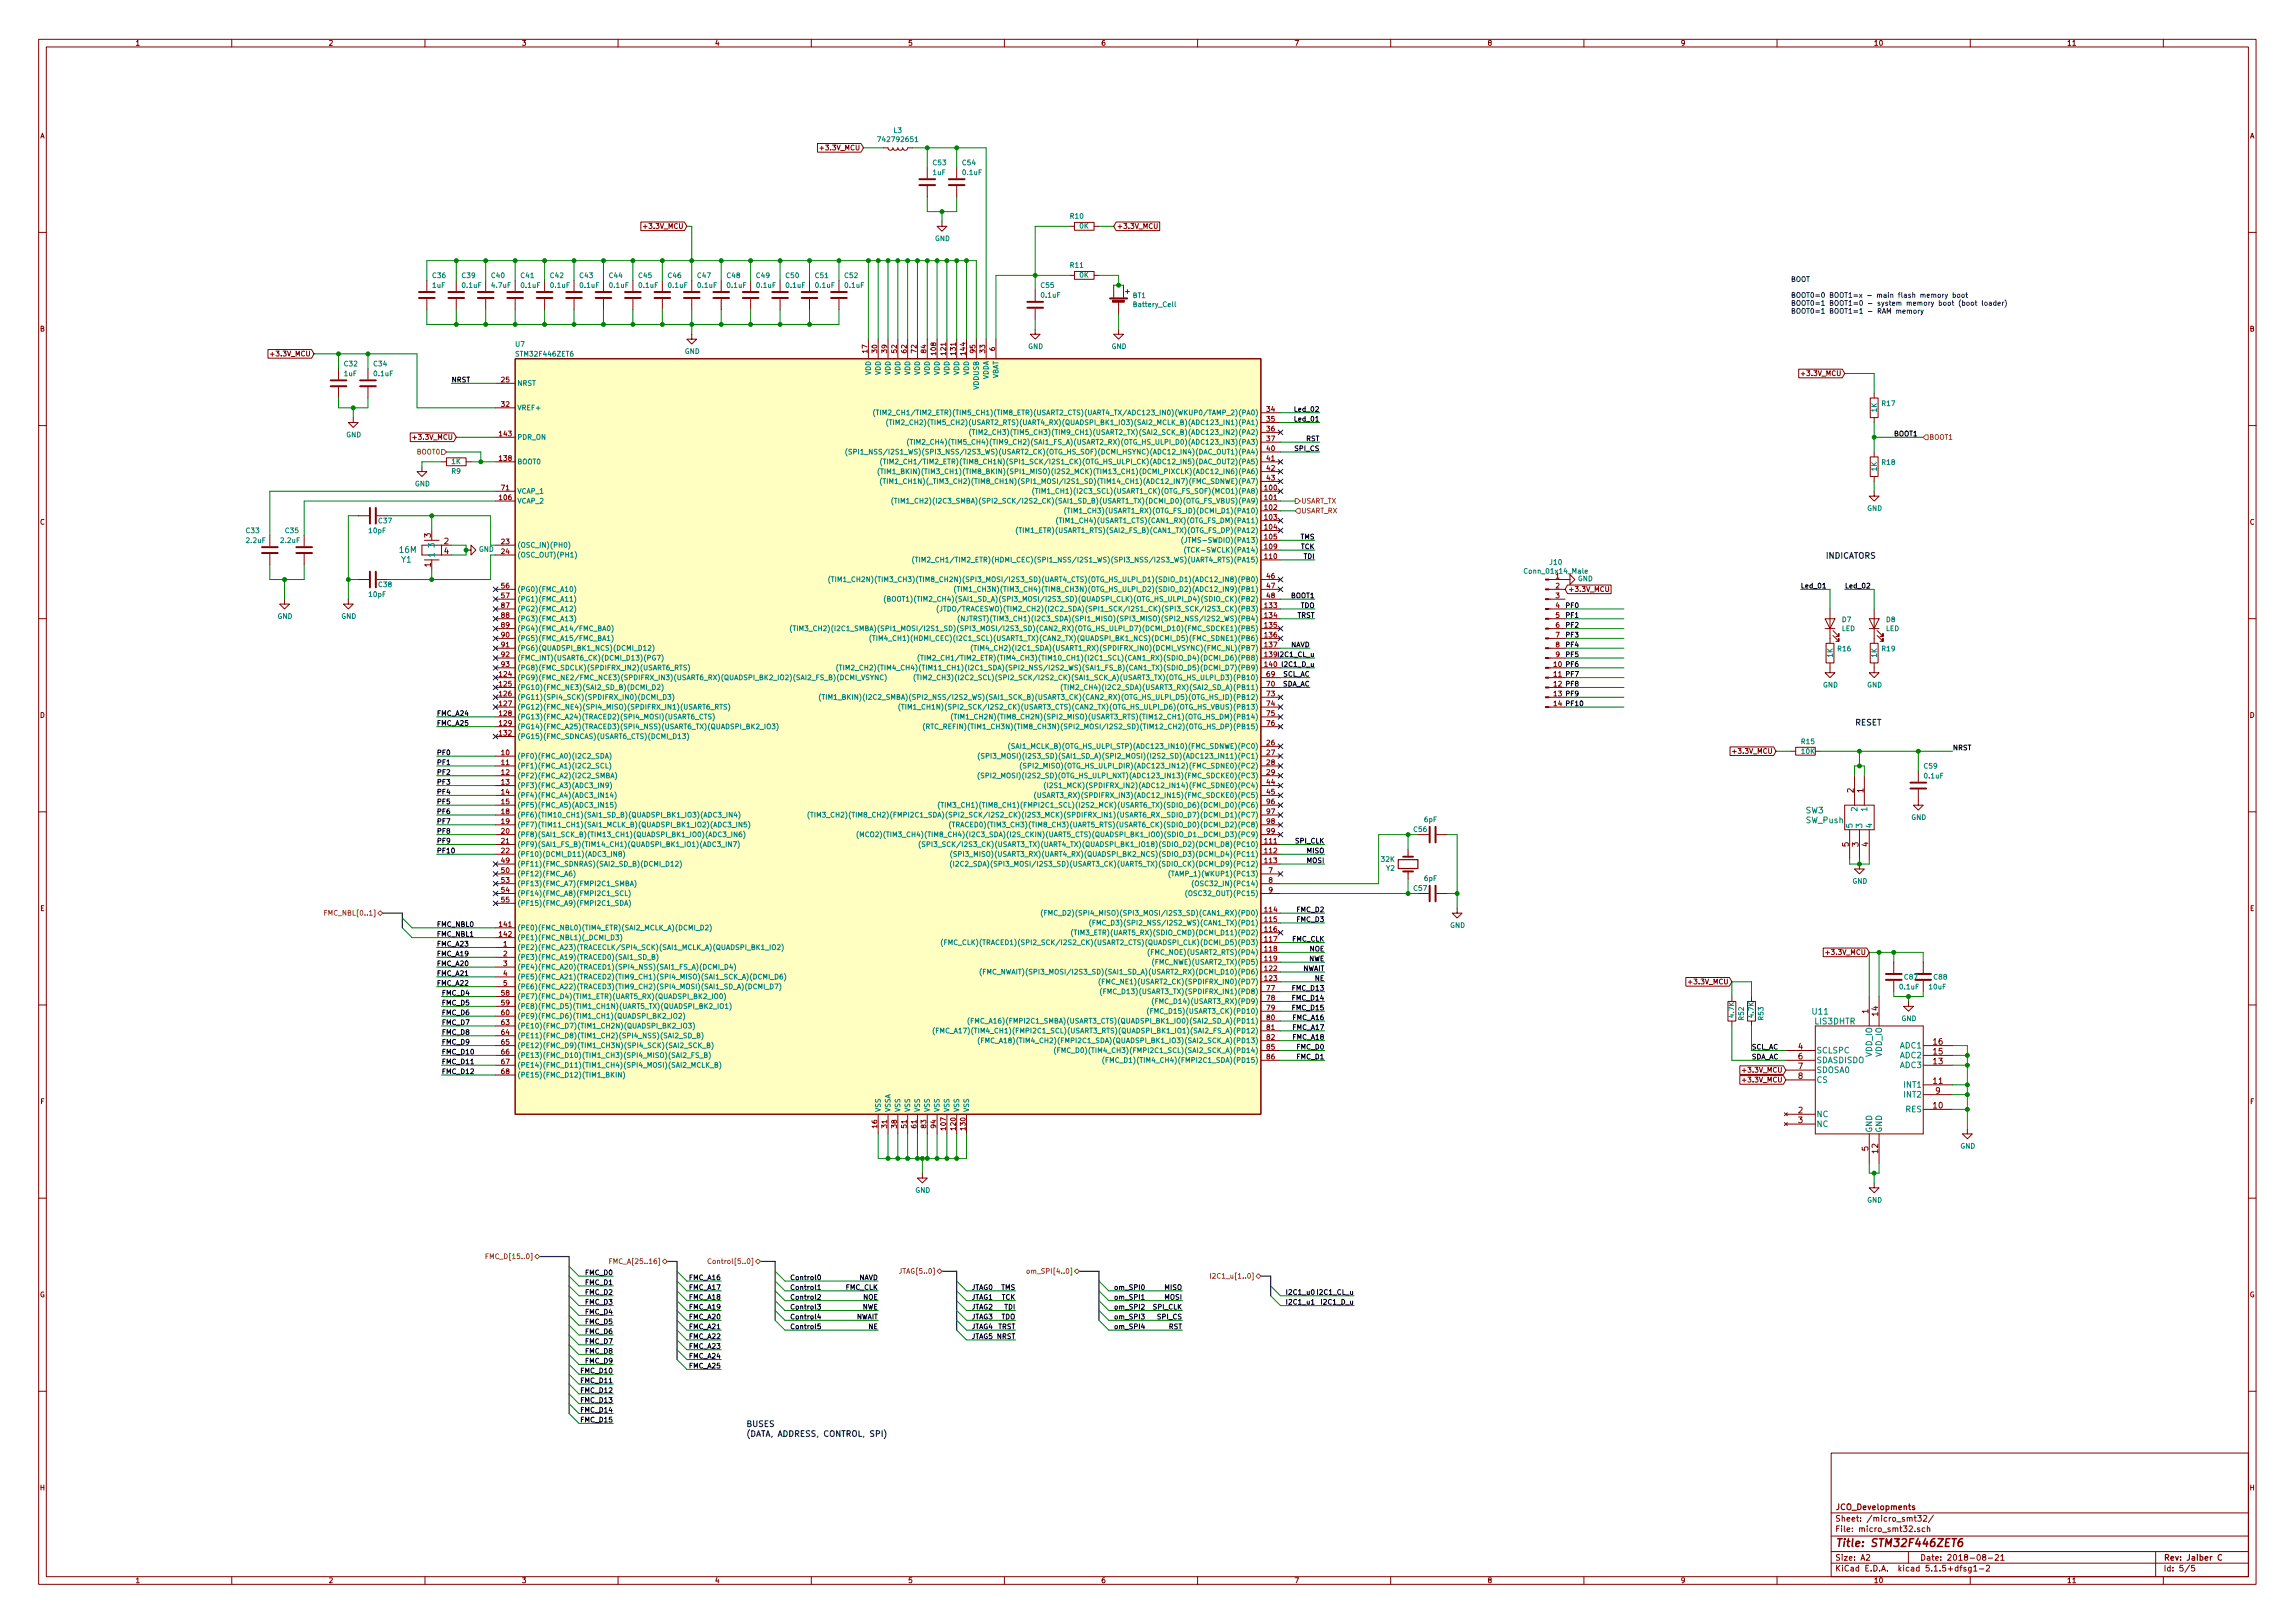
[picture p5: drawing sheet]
<svg xmlns="http://www.w3.org/2000/svg" width="594mm" height="420mm" viewBox="0 0 594 420" stroke-linecap="round" stroke-linejoin="round" font-family="sans-serif">
<defs><g id="words">
<text font-size="2.8" fill="#840000" x="475" y="400.4">Title: STM32F446ZET6</text>
<g font-size="2.1" fill="#008484">
<text x="103.5" y="143.1">16M</text>
<text x="112.5" y="141.5" transform="rotate(-90 112.5 141.5)">3</text>
<text x="103.9" y="145.6">Y1</text>
<text x="112.5" y="144.4" transform="rotate(-90 112.5 144.4)">1</text>
<text x="480.8" y="209.9" transform="rotate(-90 480.8 209.9)">2</text>
<text x="483.3" y="209.9" transform="rotate(-90 483.3 209.9)">1</text>
<text x="467.5" y="210.6">SW3</text>
<text x="467.5" y="213.1">SW_Push</text>
<text x="479.5" y="214.5" transform="rotate(-90 479.5 214.5)">5</text>
<text x="482.1" y="214.5" transform="rotate(-90 482.1 214.5)">3</text>
<text x="484.6" y="214.5" transform="rotate(-90 484.6 214.5)">4</text>
<text x="469.2" y="262.6">U11</text>
<text x="469.8" y="265.2">LIS3DHTR</text>
<text x="470.2" y="272.7">SCLSPC</text>
<text x="470.2" y="275.2">SDASDISDO</text>
<text x="484.6" y="273.6" transform="rotate(-90 484.6 273.6)">VDD_IO</text>
<text x="487.1" y="273.6" transform="rotate(-90 487.1 273.6)">VDD_IO</text>
<text x="491.9" y="274">ADC2</text>
<text x="491.9" y="271.4">ADC1</text>
<text x="470.2" y="277.8">SDOSA0</text>
<text x="470.2" y="280.3">CS</text>
<text x="491.9" y="276.5">ADC3</text>
<text x="493.1" y="281.6">INT1</text>
<text x="493.1" y="284.1">INT2</text>
<text x="493.3" y="287.9">RES</text>
<text x="470.2" y="289.2">NC</text>
<text x="470.2" y="291.7">NC</text>
<text x="484.6" y="293.3" transform="rotate(-90 484.6 293.3)">GND</text>
<text x="487.1" y="293.3" transform="rotate(-90 487.1 293.3)">GND</text>
</g>
<g font-size="2.1" fill="#840000">
<text x="111.5" y="139.2" transform="rotate(-90 111.5 139.2)">3</text>
<text x="115" y="140.9">2</text>
<text x="115" y="143.4">4</text>
<text x="111.5" y="146.8" transform="rotate(-90 111.5 146.8)">1</text>
<text x="479.8" y="205.2" transform="rotate(-90 479.8 205.2)">2</text>
<text x="482.3" y="205.2" transform="rotate(-90 482.3 205.2)">1</text>
<text x="478.5" y="219.2" transform="rotate(-90 478.5 219.2)">5</text>
<text x="481.1" y="219.2" transform="rotate(-90 481.1 219.2)">3</text>
<text x="483.6" y="219.2" transform="rotate(-90 483.6 219.2)">4</text>
<text x="483.6" y="262.4" transform="rotate(-90 483.6 262.4)">1</text>
<text x="486.2" y="262.9" transform="rotate(-90 486.2 262.9)">14</text>
<text x="465.5" y="271.7">4</text>
<text x="465.5" y="274.2">6</text>
<text x="500.5" y="275.5">13</text>
<text x="500.5" y="273">15</text>
<text x="500.5" y="270.4">16</text>
<text x="465.5" y="276.8">7</text>
<text x="465.5" y="279.3">8</text>
<text x="500.5" y="280.6">11</text>
<text x="500.5" y="286.9">10</text>
<text x="501.1" y="283.1">9</text>
<text x="465.5" y="288.2">2</text>
<text x="465.5" y="290.7">3</text>
<text x="483.6" y="297.9" transform="rotate(-90 483.6 297.9)">5</text>
<text x="486.2" y="298.5" transform="rotate(-90 486.2 298.5)">12</text>
<text x="475" y="393.9">Sheet: /micro_smt32/</text>
<text x="475" y="390.9">JCO_Developments</text>
<text x="475" y="396.6">File: micro_smt32.sch</text>
<text x="475" y="406.8">KiCad E.D.A. kicad 5.1.5+dfsg1-2</text>
<text x="475" y="404">Size: A2</text>
<text x="497" y="404">Date: 2018-08-21</text>
<text x="560" y="404">Rev: Jaiber C</text>
<text x="560" y="406.8">Id: 5/5</text>
</g>
<g font-size="2.1" fill="#0000c2">
<text x="472.4" y="144.6">INDICATORS</text>
<text x="480.1" y="187.8">RESET</text>
<text x="193" y="369.4">BUSES</text>
<text x="193" y="371.9">(DATA, ADDRESS, CONTROL, SPI)</text>
</g>
<g font-size="1.8" fill="#840000">
<text x="35" y="11.8">1</text>
<text x="85" y="11.8">2</text>
<text x="135" y="11.8">3</text>
<text x="185" y="11.8">4</text>
<text x="235" y="11.8">5</text>
<text x="285" y="11.8">6</text>
<text x="335" y="11.8">7</text>
<text x="385" y="11.8">8</text>
<text x="435" y="11.8">9</text>
<text x="485" y="11.8">10</text>
<text x="535" y="11.8">11</text>
<text x="10.4" y="35.8">A</text>
<text x="582.4" y="35.8">A</text>
<text x="213.1" y="38.9">+3.3V_MCU</text>
<text x="167.3" y="59.2">+3.3V_MCU</text>
<text x="289.1" y="59.2">+3.3V_MCU</text>
<text x="10.4" y="85.8">B</text>
<text x="582.4" y="85.8">B</text>
<text x="70.8" y="92.2">+3.3V_MCU</text>
<text x="224.5" y="91.3" transform="rotate(-90 224.5 91.3)">17</text>
<text x="227.1" y="91.3" transform="rotate(-90 227.1 91.3)">30</text>
<text x="229.6" y="91.3" transform="rotate(-90 229.6 91.3)">39</text>
<text x="232.2" y="91.3" transform="rotate(-90 232.2 91.3)">52</text>
<text x="234.7" y="91.3" transform="rotate(-90 234.7 91.3)">62</text>
<text x="237.2" y="91.3" transform="rotate(-90 237.2 91.3)">72</text>
<text x="239.8" y="91.3" transform="rotate(-90 239.8 91.3)">84</text>
<text x="242.3" y="91.8" transform="rotate(-90 242.3 91.8)">108</text>
<text x="244.9" y="91.8" transform="rotate(-90 244.9 91.8)">121</text>
<text x="247.4" y="91.8" transform="rotate(-90 247.4 91.8)">131</text>
<text x="249.9" y="91.8" transform="rotate(-90 249.9 91.8)">144</text>
<text x="252.5" y="91.3" transform="rotate(-90 252.5 91.3)">95</text>
<text x="255" y="91.3" transform="rotate(-90 255 91.3)">33</text>
<text x="257.6" y="90.8" transform="rotate(-90 257.6 90.8)">6</text>
<text x="129.8" y="99">25</text>
<text x="467.1" y="97.3">+3.3V_MCU</text>
<text x="129.8" y="105.3">32</text>
<text x="328" y="106.6">34</text>
<text x="107.6" y="113.8">+3.3V_MCU</text>
<text x="129.3" y="112.9">143</text>
<text x="328" y="109.1">35</text>
<text x="328" y="111.7">36</text>
<text x="129.3" y="119.3">138</text>
<text x="328" y="114.2">37</text>
<text x="328" y="116.8">40</text>
<text x="328" y="119.3">41</text>
<text x="328" y="121.8">42</text>
<text x="328" y="124.4">43</text>
<text x="129.3" y="129.5">106</text>
<text x="129.8" y="126.9">71</text>
<text x="327.5" y="126.9">100</text>
<text x="327.5" y="129.5">101</text>
<text x="327.5" y="132">102</text>
<text x="10.4" y="135.8">C</text>
<text x="327.5" y="134.5">103</text>
<text x="327.5" y="137.1">104</text>
<text x="582.4" y="135.8">C</text>
<text x="129.8" y="140.9">23</text>
<text x="129.8" y="143.4">24</text>
<text x="327.5" y="139.6">105</text>
<text x="327.5" y="142.2">109</text>
<text x="327.5" y="144.7">110</text>
<text x="328" y="149.8">46</text>
<text x="402.7" y="149.8">1</text>
<text x="129.8" y="152.3">56</text>
<text x="129.8" y="154.9">57</text>
<text x="328" y="152.3">47</text>
<text x="328" y="154.9">48</text>
<text x="402.7" y="152.3">2</text>
<text x="402.7" y="154.9">3</text>
<text x="405.9" y="153.2">+3.3V_MCU</text>
<text x="129.8" y="157.4">87</text>
<text x="129.8" y="159.9">88</text>
<text x="327.5" y="157.4">133</text>
<text x="327.5" y="159.9">134</text>
<text x="402.7" y="157.4">4</text>
<text x="402.7" y="159.9">5</text>
<text x="129.8" y="162.5">89</text>
<text x="129.8" y="165">90</text>
<text x="129.8" y="167.6">91</text>
<text x="327.5" y="162.5">135</text>
<text x="327.5" y="165">136</text>
<text x="327.5" y="167.6">137</text>
<text x="402.7" y="162.5">6</text>
<text x="402.7" y="165">7</text>
<text x="402.7" y="167.6">8</text>
<text x="129.8" y="170.1">92</text>
<text x="129.8" y="172.6">93</text>
<text x="327.5" y="172.6">140</text>
<text x="402.7" y="170.1">9</text>
<text x="129.3" y="175.2">124</text>
<text x="129.3" y="177.7">125</text>
<text x="328" y="175.2">69</text>
<text x="328" y="177.7">70</text>
<text x="10.4" y="185.8">D</text>
<text x="129.3" y="180.3">126</text>
<text x="129.3" y="182.8">127</text>
<text x="129.3" y="185.3">128</text>
<text x="328" y="180.3">73</text>
<text x="328" y="182.8">74</text>
<text x="328" y="185.3">75</text>
<text x="582.4" y="185.8">D</text>
<text x="129.3" y="187.9">129</text>
<text x="129.3" y="190.4">132</text>
<text x="328" y="187.9">76</text>
<text x="129.8" y="195.5">10</text>
<text x="328" y="193">26</text>
<text x="328" y="195.5">27</text>
<text x="449.3" y="195.1">+3.3V_MCU</text>
<text x="129.8" y="198">11</text>
<text x="129.8" y="200.6">12</text>
<text x="129.8" y="203.1">13</text>
<text x="328" y="198">28</text>
<text x="328" y="200.6">29</text>
<text x="328" y="203.1">44</text>
<text x="129.8" y="205.7">14</text>
<text x="129.8" y="208.2">15</text>
<text x="328" y="205.7">45</text>
<text x="328" y="208.2">96</text>
<text x="129.8" y="210.7">18</text>
<text x="129.8" y="213.3">19</text>
<text x="129.8" y="215.8">20</text>
<text x="328" y="210.7">97</text>
<text x="328" y="213.3">98</text>
<text x="328" y="215.8">99</text>
<text x="129.8" y="218.4">21</text>
<text x="129.8" y="220.9">22</text>
<text x="327.5" y="218.4">111</text>
<text x="327.5" y="220.9">112</text>
<text x="129.8" y="223.4">49</text>
<text x="129.8" y="226">50</text>
<text x="327.5" y="223.4">113</text>
<text x="328.4" y="226">7</text>
<text x="129.8" y="228.5">53</text>
<text x="129.8" y="231.1">54</text>
<text x="129.8" y="233.6">55</text>
<text x="328.4" y="228.5">8</text>
<text x="328.4" y="231.1">9</text>
<text x="10.4" y="235.8">E</text>
<text x="129.3" y="239.9">141</text>
<text x="327.5" y="236.1">114</text>
<text x="327.5" y="238.7">115</text>
<text x="582.4" y="235.8">E</text>
<text x="129.3" y="242.5">142</text>
<text x="130.3" y="245">1</text>
<text x="327.5" y="241.2">116</text>
<text x="327.5" y="243.8">117</text>
<text x="130.3" y="247.6">2</text>
<text x="130.3" y="250.1">3</text>
<text x="327.5" y="246.3">118</text>
<text x="327.5" y="248.8">119</text>
<text x="327.5" y="251.4">122</text>
<text x="473.4" y="247.2">+3.3V_MCU</text>
<text x="129.8" y="257.7">58</text>
<text x="130.3" y="252.6">4</text>
<text x="130.3" y="255.2">5</text>
<text x="327.5" y="253.9">123</text>
<text x="328" y="256.5">77</text>
<text x="437.8" y="254.8">+3.3V_MCU</text>
<text x="129.8" y="260.3">59</text>
<text x="129.8" y="262.8">60</text>
<text x="328" y="259">78</text>
<text x="328" y="261.5">79</text>
<text x="129.8" y="265.3">63</text>
<text x="129.8" y="267.9">64</text>
<text x="328" y="264.1">80</text>
<text x="328" y="266.6">81</text>
<text x="328" y="269.2">82</text>
<text x="129.8" y="270.4">65</text>
<text x="129.8" y="273">66</text>
<text x="129.8" y="275.5">67</text>
<text x="328" y="271.7">85</text>
<text x="328" y="274.2">86</text>
<text x="129.8" y="278">68</text>
<text x="451.8" y="277.7">+3.3V_MCU</text>
<text x="451.8" y="280.2">+3.3V_MCU</text>
<text x="10.5" y="285.8">F</text>
<text x="582.5" y="285.8">F</text>
<text x="227.1" y="292" transform="rotate(-90 227.1 292)">16</text>
<text x="229.6" y="292" transform="rotate(-90 229.6 292)">31</text>
<text x="232.2" y="292" transform="rotate(-90 232.2 292)">38</text>
<text x="234.7" y="292" transform="rotate(-90 234.7 292)">51</text>
<text x="237.2" y="292" transform="rotate(-90 237.2 292)">61</text>
<text x="239.8" y="292" transform="rotate(-90 239.8 292)">83</text>
<text x="242.3" y="292" transform="rotate(-90 242.3 292)">94</text>
<text x="244.9" y="292.5" transform="rotate(-90 244.9 292.5)">107</text>
<text x="247.4" y="292.5" transform="rotate(-90 247.4 292.5)">120</text>
<text x="249.9" y="292.5" transform="rotate(-90 249.9 292.5)">130</text>
<text x="10.3" y="335.8">G</text>
<text x="582.3" y="335.8">G</text>
<text x="10.4" y="385.8">H</text>
<text x="582.4" y="385.8">H</text>
<text x="35" y="409.8">1</text>
<text x="85" y="409.8">2</text>
<text x="135" y="409.8">3</text>
<text x="185" y="409.8">4</text>
<text x="235" y="409.8">5</text>
<text x="285" y="409.8">6</text>
<text x="335" y="409.8">7</text>
<text x="385" y="409.8">8</text>
<text x="435" y="409.8">9</text>
<text x="485" y="409.8">10</text>
<text x="535" y="409.8">11</text>
</g>
<g font-size="1.8" fill="#008484">
<text x="231.4" y="34.4">L3</text>
<text x="228" y="36.7">742792651</text>
<text x="241.5" y="45.3">1uF</text>
<text x="241.6" y="42.8">C53</text>
<text x="249.2" y="42.8">C54</text>
<text x="249.3" y="45.3">0.1uF</text>
<text x="277.1" y="56.6">R10</text>
<text x="279.5" y="59.1">0K</text>
<text x="242" y="62.4">GND</text>
<text x="112" y="72">C36</text>
<text x="119.7" y="72">C39</text>
<text x="127.3" y="72">C40</text>
<text x="134.9" y="72">C41</text>
<text x="142.5" y="72">C42</text>
<text x="150.1" y="72">C43</text>
<text x="157.8" y="72">C44</text>
<text x="165.4" y="72">C45</text>
<text x="173" y="72">C46</text>
<text x="180.6" y="72">C47</text>
<text x="188.2" y="72">C48</text>
<text x="195.9" y="72">C49</text>
<text x="203.5" y="72">C50</text>
<text x="211.1" y="72">C51</text>
<text x="218.7" y="72">C52</text>
<text x="277.1" y="69.3">R11</text>
<text x="279.5" y="71.8">0K</text>
<text x="112" y="74.5">1uF</text>
<text x="119.8" y="74.5">0.1uF</text>
<text x="127.4" y="74.5">4.7uF</text>
<text x="135" y="74.5">0.1uF</text>
<text x="142.6" y="74.5">0.1uF</text>
<text x="150.2" y="74.5">0.1uF</text>
<text x="157.9" y="74.5">0.1uF</text>
<text x="165.5" y="74.5">0.1uF</text>
<text x="173.1" y="74.5">0.1uF</text>
<text x="180.7" y="74.5">0.1uF</text>
<text x="188.3" y="74.5">0.1uF</text>
<text x="196" y="74.5">0.1uF</text>
<text x="203.6" y="74.5">0.1uF</text>
<text x="211.2" y="74.5">0.1uF</text>
<text x="218.8" y="74.5">0.1uF</text>
<text x="269.5" y="74.5">C55</text>
<text x="269.6" y="77.1">0.1uF</text>
<text x="293.2" y="77.2">BT1</text>
<text x="293.7" y="79.5">Battery_Cell</text>
<text x="133.5" y="89.8">U7</text>
<text x="89.2" y="94.8">C32</text>
<text x="96.8" y="94.8">C34</text>
<text x="134" y="92.3">STM32F446ZET6</text>
<text x="177.2" y="91.6">GND</text>
<text x="266.1" y="90.3">GND</text>
<text x="287.7" y="90.3">GND</text>
<text x="89.1" y="97.4">1uF</text>
<text x="96.9" y="97.4">0.1uF</text>
<text x="133.9" y="99.9">NRST</text>
<text x="225.4" y="97.1" transform="rotate(-90 225.4 97.1)">VDD</text>
<text x="228" y="97.1" transform="rotate(-90 228 97.1)">VDD</text>
<text x="230.5" y="97.1" transform="rotate(-90 230.5 97.1)">VDD</text>
<text x="233" y="97.1" transform="rotate(-90 233 97.1)">VDD</text>
<text x="235.6" y="97.1" transform="rotate(-90 235.6 97.1)">VDD</text>
<text x="238.1" y="97.1" transform="rotate(-90 238.1 97.1)">VDD</text>
<text x="240.7" y="97.1" transform="rotate(-90 240.7 97.1)">VDD</text>
<text x="243.2" y="97.1" transform="rotate(-90 243.2 97.1)">VDD</text>
<text x="245.7" y="97.1" transform="rotate(-90 245.7 97.1)">VDD</text>
<text x="248.3" y="97.1" transform="rotate(-90 248.3 97.1)">VDD</text>
<text x="250.8" y="97.1" transform="rotate(-90 250.8 97.1)">VDD</text>
<text x="253.4" y="100.9" transform="rotate(-90 253.4 100.9)">VDDUSB</text>
<text x="255.9" y="98.4" transform="rotate(-90 255.9 98.4)">VDDA</text>
<text x="258.4" y="98.2" transform="rotate(-90 258.4 98.2)">VBAT</text>
<text x="133.9" y="106.2">VREF+</text>
<text x="233.9" y="107.5">(TIM2_CH1/TIM2_ETR)(TIM5_CH1)(TIM8_ETR)(USART2_CTS)(UART4_TX/ADC123_IN0)(WKUP0/TAMP_2)(PA0)</text>
<text x="485.8" y="106.6" transform="rotate(-90 485.8 106.6)">1K</text>
<text x="487.2" y="105.1">R17</text>
<text x="89.6" y="113.2">GND</text>
<text x="133.9" y="113.8">PDR_ON</text>
<text x="235.8" y="110">(TIM2_CH2)(TIM5_CH2)(USART2_RTS)(UART4_RX)(QUADSPI_BK1_IO3)(SAI2_MCLK_B)(ADC123_IN1)(PA1)</text>
<text x="256.8" y="112.6">(TIM2_CH3)(TIM5_CH3)(TIM9_CH1)(USART2_TX)(SAI2_SCK_B)(ADC123_IN2)(PA2)</text>
<text x="226.9" y="117.6">(SPI1_NSS/I2S1_WS)(SPI3_NSS/I2S3_WS)(USART2_CK)(OTG_HS_SOF)(DCMI_HSYNC)(ADC12_IN4)(DAC_OUT1)(PA4)</text>
<text x="241.4" y="115.1">(TIM2_CH4)(TIM5_CH4)(TIM9_CH2)(SAI1_FS_A)(USART2_RX)(OTG_HS_ULPI_D0)(ADC123_IN3)(PA3)</text>
<text x="107.4" y="125.9">GND</text>
<text x="116.9" y="122.6">R9</text>
<text x="116.9" y="120.1">1K</text>
<text x="133.9" y="120.2">BOOT0</text>
<text x="235.6" y="122.7">(TIM1_BKIN)(TIM3_CH1)(TIM8_BKIN)(SPI1_MISO)(I2S2_MCK)(TIM13_CH1)(DCMI_PIXCLK)(ADC12_IN6)(PA6)</text>
<text x="235.7" y="120.2">(TIM2_CH1/TIM2_ETR)(TIM8_CH1N)(SPI1_SCK/I2S1_CK)(OTG_HS_ULPI_CK)(ADC12_IN5)(DAC_OUT2)(PA5)</text>
<text x="236.4" y="125.3">(TIM1_CH1N)(_TIM3_CH2)(TIM8_CH1N)(SPI1_MOSI/I2S1_SD)(TIM14_CH1)(ADC12_IN7)(FMC_SDNWE)(PA7)</text>
<text x="485.8" y="121.9" transform="rotate(-90 485.8 121.9)">1K</text>
<text x="487.2" y="120.3">R18</text>
<text x="133.9" y="130.3">VCAP_2</text>
<text x="133.9" y="127.8">VCAP_1</text>
<text x="237.6" y="130.3">(TIM1_CH2)(I2C3_SMBA)(SPI2_SCK/I2S2_CK)(SAI1_SD_B)(USART1_TX)(DCMI_D0)(OTG_FS_VBUS)(PA9)</text>
<text x="271.1" y="127.8">(TIM1_CH1)(I2C3_SCL)(USART1_CK)(OTG_FS_SOF)(MCO1)(PA8)</text>
<text x="98.1" y="135.5">C37</text>
<text x="266.2" y="138">(TIM1_ETR)(USART1_RTS)(SAI2_FS_B)(CAN1_TX)(OTG_FS_DP)(PA12)</text>
<text x="276.4" y="135.4">(TIM1_CH4)(USART1_CTS)(CAN1_RX)(OTG_FS_DM)(PA11)</text>
<text x="278.9" y="132.9">(TIM1_CH3)(USART1_RX)(OTG_FS_ID)(DCMI_D1)(PA10)</text>
<text x="483.3" y="132.2">GND</text>
<text x="63.8" y="138">C33</text>
<text x="63.9" y="140.6">2.2uF</text>
<text x="72.8" y="140.6">2.2uF</text>
<text x="73.9" y="138">C35</text>
<text x="95.6" y="138">10pF</text>
<text x="133.9" y="141.8">(OSC_IN)(PH0)</text>
<text x="307.8" y="140.5">(JTMS-SWDIO)(PA13)</text>
<text x="308.4" y="143">(TCK-SWCLK)(PA14)</text>
<text x="133.9" y="144.3">(OSC_OUT)(PH1)</text>
<text x="244.3" y="145.6">(TIM2_CH1/TIM2_ETR)(HDMI_CEC)(SPI1_NSS/I2S1_WS)(SPI3_NSS/I2S3_WS)(UART4_RTS)(PA15)</text>
<text x="395.1" y="148.5">Conn_01x14_Male</text>
<text x="401.3" y="146.2">J10</text>
<text x="95.6" y="154.5">10pF</text>
<text x="98.1" y="152">C38</text>
<text x="133.9" y="153.2">(PG0)(FMC_A10)</text>
<text x="133.9" y="155.7">(PG1)(FMC_A11)</text>
<text x="223.7" y="150.7">(TIM1_CH2N)(TIM3_CH3)(TIM8_CH2N)(SPI3_MOSI/I2S3_SD)(UART4_CTS)(OTG_HS_ULPI_D1)(SDIO_D1)(ADC12_IN8)(PB0)</text>
<text x="235.8" y="155.7">(BOOT1)(TIM2_CH4)(SAI1_SD_A)(SPI3_MOSI/I2S3_SD)(QUADSPI_CLK)(OTG_HS_ULPI_D4)(SDIO_CK)(PB2)</text>
<text x="253.4" y="153.2">(TIM1_CH3N)(TIM3_CH4)(TIM8_CH3N)(OTG_HS_ULPI_D2)(SDIO_D2)(ADC12_IN9)(PB1)</text>
<text x="408.4" y="150.5">GND</text>
<text x="71.8" y="160.2">GND</text>
<text x="88.3" y="160.2">GND</text>
<text x="133.9" y="158.3">(PG2)(FMC_A12)</text>
<text x="133.9" y="160.8">(PG3)(FMC_A13)</text>
<text x="250.4" y="158.3">(JTDO/TRACESWO)(TIM2_CH2)(I2C2_SDA)(SPI1_SCK/I2S1_CK)(SPI3_SCK/I2S3_CK)(PB3)</text>
<text x="255.2" y="160.8">(NJTRST)(TIM3_CH1)(I2C3_SDA)(SPI1_MISO)(SPI3_MISO)(SPI2_NSS/I2S2_WS)(PB4)</text>
<text x="476.9" y="161.1">D7</text>
<text x="488.3" y="161.1">D8</text>
<text x="133.9" y="163.4">(PG4)(FMC_A14/FMC_BA0)</text>
<text x="133.9" y="165.9">(PG5)(FMC_A15/FMC_BA1)</text>
<text x="215" y="163.4">(TIM3_CH2)(I2C1_SMBA)(SPI1_MOSI/I2S1_SD)(SPI3_MOSI/I2S3_SD)(CAN2_RX)(OTG_HS_ULPI_D7)(DCMI_D10)(FMC_SDCKE1)(PB5)</text>
<text x="231.6" y="165.9">(TIM4_CH1)(HDMI_CEC)(I2C1_SCL)(USART1_TX)(CAN2_TX)(QUADSPI_BK1_NCS)(DCMI_D5)(FMC_SDNE1)(PB6)</text>
<text x="476.7" y="163.4">LED</text>
<text x="488.2" y="163.4">LED</text>
<text x="133.9" y="168.4">(PG6)(QUADSPI_BK1_NCS)(DCMI_D12)</text>
<text x="133.9" y="171">(FMC_INT)(USART6_CK)(DCMI_D13)(PG7)</text>
<text x="133.9" y="173.5">(PG8)(FMC_SDCLK)(SPDIFRX_IN2)(USART6_RTS)</text>
<text x="226.3" y="173.5">(TIM2_CH2)(TIM4_CH4)(TIM11_CH1)(I2C1_SDA)(SPI2_NSS/I2S2_WS)(SAI1_FS_B)(CAN1_TX)(SDIO_D5)(DCMI_D7)(PB9)</text>
<text x="245.5" y="171">(TIM2_CH1/TIM2_ETR)(TIM4_CH3)(TIM10_CH1)(I2C1_SCL)(CAN1_RX)(SDIO_D4)(DCMI_D6)(PB8)</text>
<text x="256.5" y="168.4">(TIM4_CH2)(I2C1_SDA)(USART1_RX)(SPDIFRX_IN0)(DCMI_VSYNC)(FMC_NL)(PB7)</text>
<text x="474.4" y="170.1" transform="rotate(-90 474.4 170.1)">1K</text>
<text x="475.8" y="168.6">R16</text>
<text x="485.8" y="170.1" transform="rotate(-90 485.8 170.1)">1K</text>
<text x="487.2" y="168.6">R19</text>
<text x="133.9" y="176.1">(PG9)(FMC_NE2/FMC_NCE3)(SPDIFRX_IN3)(USART6_RX)(QUADSPI_BK2_IO2)(SAI2_FS_B)(DCMI_VSYNC)</text>
<text x="133.9" y="178.6">(PG10)(FMC_NE3)(SAI2_SD_B)(DCMI_D2)</text>
<text x="243.4" y="176.1">(TIM2_CH3)(I2C2_SCL)(SPI2_SCK/I2S2_CK)(SAI1_SCK_A)(USART3_TX)(OTG_HS_ULPI_D3)(PB10)</text>
<text x="278.4" y="178.6">(TIM2_CH4)(I2C2_SDA)(USART3_RX)(SAI2_SD_A)(PB11)</text>
<text x="471.9" y="178">GND</text>
<text x="483.3" y="178">GND</text>
<text x="133.9" y="181.1">(PG11)(SPI4_SCK)(SPDIFRX_IN0)(DCMI_D3)</text>
<text x="133.9" y="183.7">(PG12)(FMC_NE4)(SPI4_MISO)(SPDIFRX_IN1)(USART6_RTS)</text>
<text x="219.8" y="181.1">(TIM1_BKIN)(I2C2_SMBA)(SPI2_NSS/I2S2_WS)(SAI1_SCK_B)(USART3_CK)(CAN2_RX)(OTG_HS_ULPI_D5)(OTG_HS_ID)(PB12)</text>
<text x="238.8" y="183.7">(TIM1_CH1N)(SPI2_SCK/I2S2_CK)(USART3_CTS)(CAN2_TX)(OTG_HS_ULPI_D6)(OTG_HS_VBUS)(PB13)</text>
<text x="133.9" y="186.2">(PG13)(FMC_A24)(TRACED2)(SPI4_MOSI)(USART6_CTS)</text>
<text x="133.9" y="188.8">(PG14)(FMC_A25)(TRACED3)(SPI4_NSS)(USART6_TX)(QUADSPI_BK2_IO3)</text>
<text x="133.9" y="191.3">(PG15)(FMC_SDNCAS)(USART6_CTS)(DCMI_D13)</text>
<text x="246.5" y="188.8">(RTC_REFIN)(TIM1_CH3N)(TIM8_CH3N)(SPI2_MOSI/I2S2_SD)(TIM12_CH2)(OTG_HS_DP)(PB15)</text>
<text x="252.1" y="186.2">(TIM1_CH2N)(TIM8_CH2N)(SPI2_MISO)(USART3_RTS)(TIM12_CH1)(OTG_HS_DM)(PB14)</text>
<text x="133.9" y="196.4">(PF0)(FMC_A0)(I2C2_SDA)</text>
<text x="260.2" y="196.4">(SPI3_MOSI)(I2S3_SD)(SAI1_SD_A)(SPI2_MOSI)(I2S2_SD)(ADC123_IN11)(PC1)</text>
<text x="264.7" y="193.8">(SAI1_MCLK_B)(OTG_HS_ULPI_STP)(ADC123_IN10)(FMC_SDNWE)(PC0)</text>
<text x="466.4" y="192.6">R15</text>
<text x="466.4" y="195.2">10K</text>
<text x="133.9" y="198.9">(PF1)(FMC_A1)(I2C2_SCL)</text>
<text x="133.9" y="201.5">(PF2)(FMC_A2)(I2C2_SMBA)</text>
<text x="258.6" y="201.5">(SPI2_MOSI)(I2S2_SD)(OTG_HS_ULPI_NXT)(ADC123_IN13)(FMC_SDCKE0)(PC3)</text>
<text x="268.7" y="198.9">(SPI2_MISO)(OTG_HS_ULPI_DIR)(ADC123_IN12)(FMC_SDNE0)(PC2)</text>
<text x="498.1" y="199">C59</text>
<text x="498.2" y="201.5">0.1uF</text>
<text x="133.9" y="204">(PF3)(FMC_A3)(ADC3_IN9)</text>
<text x="133.9" y="206.5">(PF4)(FMC_A4)(ADC3_IN14)</text>
<text x="133.9" y="209.1">(PF5)(FMC_A5)(ADC3_IN15)</text>
<text x="249.6" y="209.1">(TIM3_CH1)(TIM8_CH1)(FMPI2C1_SCL)(I2S2_MCK)(USART6_TX)(SDIO_D6)(DCMI_D0)(PC6)</text>
<text x="272.1" y="206.5">(USART3_RX)(SPDIFRX_IN3)(ADC12_IN15)(FMC_SDCKE0)(PC5)</text>
<text x="275.3" y="204">(I2S1_MCK)(SPDIFRX_IN2)(ADC12_IN14)(FMC_SDNE0)(PC4)</text>
<text x="133.9" y="211.6">(PF6)(TIM10_CH1)(SAI1_SD_B)(QUADSPI_BK1_IO3)(ADC3_IN4)</text>
<text x="133.9" y="214.2">(PF7)(TIM11_CH1)(SAI1_MCLK_B)(QUADSPI_BK1_IO2)(ADC3_IN5)</text>
<text x="218.9" y="211.6">(TIM3_CH2)(TIM8_CH2)(FMPI2C1_SDA)(SPI2_SCK/I2S2_CK)(I2S3_MCK)(SPDIFRX_IN1)(USART6_RX,_SDIO_D7)(DCMI_D1)(PC7)</text>
<text x="251.2" y="214.2">(TRACED0)(TIM3_CH3)(TIM8_CH3)(UART5_RTS)(USART6_CK)(SDIO_D0)(DCMI_D2)(PC8)</text>
<text x="366" y="215.4">C56</text>
<text x="368.7" y="212.8">6pF</text>
<text x="494.7" y="212.3">GND</text>
<text x="133.9" y="216.7">(PF8)(SAI1_SCK_B)(TIM13_CH1)(QUADSPI_BK1_IO0)(ADC3_IN6)</text>
<text x="133.9" y="219.2">(PF9)(SAI1_FS_B)(TIM14_CH1)(QUADSPI_BK1_IO1)(ADC3_IN7)</text>
<text x="133.9" y="221.8">(PF10)(DCMI_D11)(ADC3_IN8)</text>
<text x="229.6" y="216.7">(MCO2)(TIM3_CH4)(TIM8_CH4)(I2C3_SDA)(I2S_CKIN)(UART5_CTS)(QUADSPI_BK1_IO0)(SDIO_D1,_DCMI_D3)(PC9)</text>
<text x="244.8" y="219.2">(SPI3_SCK/I2S3_CK)(USART3_TX)(UART4_TX)(QUADSPI_BK1_IO18)(SDIO_D2)(DCMI_D8)(PC10)</text>
<text x="251.4" y="221.8">(SPI3_MISO)(USART3_RX)(UART4_RX)(QUADSPI_BK2_NCS)(SDIO_D3)(DCMI_D4)(PC11)</text>
<text x="133.9" y="224.3">(PF11)(FMC_SDNRAS)(SAI2_SD_B)(DCMI_D12)</text>
<text x="133.9" y="226.9">(PF12)(FMC_A6)</text>
<text x="252.5" y="224.3">(I2C2_SDA)(SPI3_MOSI/I2S3_SD)(USART3_CK)(UART5_TX)(SDIO_CK)(DCMI_D9)(PC12)</text>
<text x="304.6" y="226.9">(TAMP_1)(WKUP1)(PC13)</text>
<text x="357.6" y="223.1">32K</text>
<text x="358.9" y="225.4">Y2</text>
<text x="133.9" y="229.4">(PF13)(FMC_A7)(FMPI2C1_SMBA)</text>
<text x="133.9" y="231.9">(PF14)(FMC_A8)(FMPI2C1_SCL)</text>
<text x="308.6" y="231.9">(OSC32_OUT)(PC15)</text>
<text x="310.5" y="229.4">(OSC32_IN)(PC14)</text>
<text x="366" y="230.6">C57</text>
<text x="368.7" y="228.1">6pF</text>
<text x="479.5" y="228.8">GND</text>
<text x="133.9" y="234.5">(PF15)(FMC_A9)(FMPI2C1_SDA)</text>
<text x="275" y="237">(FMC_D2)(SPI4_MISO)(SPI3_MOSI/I2S3_SD)(CAN1_RX)(PD0)</text>
<text x="286.2" y="239.6">(FMC_D3)(SPI2_NSS/I2S2_WS)(CAN1_TX)(PD1)</text>
<text x="133.9" y="245.9">(PE2)(FMC_A23)(TRACECLK/SPI4_SCK)(SAI1_MCLK_A)(QUADSPI_BK1_IO2)</text>
<text x="133.9" y="240.8">(PE0)(FMC_NBL0)(TIM4_ETR)(SAI2_MCLK_A)(DCMI_D2)</text>
<text x="133.9" y="243.4">(PE1)(FMC_NBL1)(_DCMI_D3)</text>
<text x="249.1" y="244.6">(FMC_CLK)(TRACED1)(SPI2_SCK/I2S2_CK)(USART2_CTS)(QUADSPI_CLK)(DCMI_D5)(PD3)</text>
<text x="280.6" y="242.1">(TIM3_ETR)(UART5_RX)(SDIO_CMD)(DCMI_D11)(PD2)</text>
<text x="375.4" y="240.2">GND</text>
<text x="133.9" y="248.5">(PE3)(FMC_A19)(TRACED0)(SAI1_SD_B)</text>
<text x="133.9" y="251">(PE4)(FMC_A20)(TRACED1)(SPI4_NSS)(SAI1_FS_A)(DCMI_D4)</text>
<text x="298.7" y="247.2">(FMC_NOE)(USART2_RTS)(PD4)</text>
<text x="299.6" y="249.7">(FMC_NWE)(USART2_TX)(PD5)</text>
<text x="133.9" y="253.5">(PE5)(FMC_A21)(TRACED2)(TIM9_CH1)(SPI4_MISO)(SAI1_SCK_A)(DCMI_D6)</text>
<text x="133.9" y="256.1">(PE6)(FMC_A22)(TRACED3)(TIM9_CH2)(SPI4_MOSI)(SAI1_SD_A)(DCMI_D7)</text>
<text x="259" y="252.3">(FMC_NWAIT)(SPI3_MOSI/I2S3_SD)(SAI1_SD_A)(USART2_RX)(DCMI_D10)(PD6)</text>
<text x="287.5" y="254.8">(FMC_NE1)(USART2_CK)(SPDIFRX_IN0)(PD7)</text>
<text x="288" y="257.3">(FMC_D13)(USART3_TX)(SPDIFRX_IN1)(PD8)</text>
<text x="491.9" y="256.1">0.1uF</text>
<text x="493" y="253.6">C87</text>
<text x="499.4" y="256.1">10uF</text>
<text x="500.7" y="253.6">C88</text>
<text x="133.9" y="258.6">(PE7)(FMC_D4)(TIM1_ETR)(UART5_RX)(QUADSPI_BK2_IO0)</text>
<text x="133.9" y="261.2">(PE8)(FMC_D5)(TIM1_CH1N)(UART5_TX)(QUADSPI_BK2_IO1)</text>
<text x="133.9" y="263.7">(PE9)(FMC_D6)(TIM1_CH1)(QUADSPI_BK2_IO2)</text>
<text x="299.3" y="262.4">(FMC_D15)(USART3_CK)(PD10)</text>
<text x="300.3" y="259.9">(FMC_D14)(USART3_RX)(PD9)</text>
<text x="448.9" y="263.3" transform="rotate(-90 448.9 263.3)">4.7K</text>
<text x="453.9" y="263.3" transform="rotate(-90 453.9 263.3)">4.7K</text>
<text x="133.9" y="266.2">(PE10)(FMC_D7)(TIM1_CH2N)(QUADSPI_BK2_IO3)</text>
<text x="133.9" y="268.8">(PE11)(FMC_D8)(TIM1_CH2)(SPI4_NSS)(SAI2_SD_B)</text>
<text x="247.2" y="267.5">(FMC_A17)(TIM4_CH1)(FMPI2C1_SCL)(USART3_RTS)(QUADSPI_BK1_IO1)(SAI2_FS_A)(PD12)</text>
<text x="255" y="265">(FMC_A16)(FMPI2C1_SMBA)(USART3_CTS)(QUADSPI_BK1_IO0)(SAI2_SD_A)(PD11)</text>
<text x="451.4" y="264" transform="rotate(-90 451.4 264)">R52</text>
<text x="456.5" y="264" transform="rotate(-90 456.5 264)">R53</text>
<text x="492.2" y="264.3">GND</text>
<text x="133.9" y="271.3">(PE12)(FMC_D9)(TIM1_CH3N)(SPI4_SCK)(SAI2_SCK_B)</text>
<text x="133.9" y="273.9">(PE13)(FMC_D10)(TIM1_CH3)(SPI4_MISO)(SAI2_FS_B)</text>
<text x="258.3" y="270">(FMC_A18)(TIM4_CH2)(FMPI2C1_SDA)(QUADSPI_BK1_IO3)(SAI2_SCK_A)(PD13)</text>
<text x="277" y="272.6">(FMC_D0)(TIM4_CH3)(FMPI2C1_SCL)(SAI2_SCK_A)(PD14)</text>
<text x="288.9" y="275.1">(FMC_D1)(TIM4_CH4)(FMPI2C1_SDA)(PD15)</text>
<text x="133.9" y="276.4">(PE14)(FMC_D11)(TIM1_CH4)(SPI4_MOSI)(SAI2_MCLK_B)</text>
<text x="133.9" y="278.9">(PE15)(FMC_D12)(TIM1_BKIN)</text>
<text x="228" y="288" transform="rotate(-90 228 288)">VSS</text>
<text x="230.5" y="288" transform="rotate(-90 230.5 288)">VSSA</text>
<text x="233" y="288" transform="rotate(-90 233 288)">VSS</text>
<text x="235.6" y="288" transform="rotate(-90 235.6 288)">VSS</text>
<text x="238.1" y="288" transform="rotate(-90 238.1 288)">VSS</text>
<text x="240.7" y="288" transform="rotate(-90 240.7 288)">VSS</text>
<text x="243.2" y="288" transform="rotate(-90 243.2 288)">VSS</text>
<text x="245.7" y="288" transform="rotate(-90 245.7 288)">VSS</text>
<text x="248.3" y="288" transform="rotate(-90 248.3 288)">VSS</text>
<text x="250.8" y="288" transform="rotate(-90 250.8 288)">VSS</text>
<text x="507.4" y="297.3">GND</text>
<text x="236.9" y="308.8">GND</text>
<text x="483.3" y="311.3">GND</text>
</g>
<g font-size="1.8" fill="#0000c2">
<text x="463.5" y="73">BOOT</text>
<text x="463.5" y="77.1">BOOT0=0 BOOT1=x - main flash memory boot</text>
<text x="463.5" y="79.1">BOOT0=1 BOOT1=0 - system memory boot (boot loader)</text>
<text x="463.5" y="81.2">BOOT0=1 BOOT1=1 - RAM memory</text>
</g>
<g font-size="1.8">
<text x="116.8" y="99">NRST</text>
<text x="335.5" y="106.6">Led_02</text>
<text x="335.5" y="109.1">Led_01</text>
<text x="490.2" y="112.9">BOOT1</text>
<text x="335.3" y="116.8">SPI_CS</text>
<text x="338.1" y="114.2">RST</text>
<text x="336.6" y="139.6">TMS</text>
<text x="336.7" y="142.2">TCK</text>
<text x="337.5" y="144.7">TDI</text>
<text x="334.3" y="154.9">BOOT1</text>
<text x="466.1" y="152.3">Led_01</text>
<text x="477.5" y="152.3">Led_02</text>
<text x="335.7" y="159.9">TRST</text>
<text x="336.6" y="157.4">TDO</text>
<text x="405.1" y="157.4">PF0</text>
<text x="405.1" y="159.9">PF1</text>
<text x="334.1" y="167.6">NAVD</text>
<text x="405.1" y="162.5">PF2</text>
<text x="405.1" y="165">PF3</text>
<text x="405.1" y="167.6">PF4</text>
<text x="327.5" y="170.1">139 I2C1_CL_u</text>
<text x="332.3" y="172.6">I2C1_D_u</text>
<text x="402.3" y="172.6">10 PF6</text>
<text x="405.1" y="170.1">PF5</text>
<text x="331.8" y="177.7">SDA_AC</text>
<text x="332" y="175.2">SCL_AC</text>
<text x="402.3" y="175.2">11 PF7</text>
<text x="402.3" y="177.7">12 PF8</text>
<text x="113" y="185.3">FMC_A24</text>
<text x="402.3" y="180.3">13 PF9</text>
<text x="402.3" y="182.8">14 PF10</text>
<text x="113" y="187.9">FMC_A25</text>
<text x="113" y="195.5">PF0</text>
<text x="505.5" y="194.2">NRST</text>
<text x="113" y="203.1">PF3</text>
<text x="113" y="200.6">PF2</text>
<text x="113" y="198">PF1</text>
<text x="113" y="205.7">PF4</text>
<text x="113" y="208.2">PF5</text>
<text x="113" y="215.8">PF8</text>
<text x="113" y="213.3">PF7</text>
<text x="113" y="210.7">PF6</text>
<text x="113" y="220.9">PF10</text>
<text x="113" y="218.4">PF9</text>
<text x="335.4" y="218.4">SPI_CLK</text>
<text x="338.4" y="220.9">MISO</text>
<text x="338.4" y="223.4">MOSI</text>
<text x="113" y="239.9">FMC_NBL0</text>
<text x="335.8" y="236.1">FMC_D2</text>
<text x="335.8" y="238.7">FMC_D3</text>
<text x="113" y="245">FMC_A23</text>
<text x="113" y="242.5">FMC_NBL1</text>
<text x="334.4" y="243.8">FMC_CLK</text>
<text x="113" y="247.6">FMC_A19</text>
<text x="113" y="250.1">FMC_A20</text>
<text x="337.1" y="251.4">NWAIT</text>
<text x="338.8" y="248.8">NWE</text>
<text x="339.1" y="246.3">NOE</text>
<text x="113" y="252.6">FMC_A21</text>
<text x="113" y="255.2">FMC_A22</text>
<text x="114.3" y="257.7">FMC_D4</text>
<text x="334.8" y="256.5">FMC_D13</text>
<text x="340.4" y="253.9">NE</text>
<text x="114.3" y="262.8">FMC_D6</text>
<text x="114.3" y="260.3">FMC_D5</text>
<text x="334.8" y="259">FMC_D14</text>
<text x="334.8" y="261.5">FMC_D15</text>
<text x="114.3" y="267.9">FMC_D8</text>
<text x="114.3" y="265.3">FMC_D7</text>
<text x="334.8" y="264.1">FMC_A16</text>
<text x="334.8" y="266.6">FMC_A17</text>
<text x="334.8" y="269.2">FMC_A18</text>
<text x="114.3" y="275.5">FMC_D11</text>
<text x="114.3" y="273">FMC_D10</text>
<text x="114.3" y="270.4">FMC_D9</text>
<text x="335.8" y="271.7">FMC_D0</text>
<text x="335.8" y="274.2">FMC_D1</text>
<text x="453.4" y="271.7">SCL_AC</text>
<text x="453.4" y="274.2">SDA_AC</text>
<text x="114.3" y="278">FMC_D12</text>
<text x="151.7" y="330.1">FMC_D0</text>
<text x="151.7" y="332.7">FMC_D1</text>
<text x="151.7" y="335.2">FMC_D2</text>
<text x="178.6" y="331.4">FMC_A16</text>
<text x="178.6" y="333.9">FMC_A17</text>
<text x="204.5" y="333.9">Control1</text>
<text x="204.5" y="331.4">Control0</text>
<text x="218.9" y="333.9">FMC_CLK</text>
<text x="222.3" y="331.4">NAVD</text>
<text x="251.5" y="333.9">JTAG0</text>
<text x="259.2" y="333.9">TMS</text>
<text x="288.3" y="333.9">om_SPI0</text>
<text x="301.5" y="333.9">MISO</text>
<text x="332.7" y="335.2">I2C1_u0</text>
<text x="341.4" y="335.2">I2C1_CL_u</text>
<text x="151.7" y="340.3">FMC_D4</text>
<text x="151.7" y="337.7">FMC_D3</text>
<text x="178.6" y="341.5">FMC_A20</text>
<text x="178.6" y="336.5">FMC_A18</text>
<text x="178.6" y="339">FMC_A19</text>
<text x="204.5" y="341.5">Control4</text>
<text x="204.5" y="339">Control3</text>
<text x="204.5" y="336.5">Control2</text>
<text x="221.5" y="341.5">NWAIT</text>
<text x="223.2" y="339">NWE</text>
<text x="223.5" y="336.5">NOE</text>
<text x="251.5" y="341.5">JTAG3</text>
<text x="251.5" y="339">JTAG2</text>
<text x="251.5" y="336.5">JTAG1</text>
<text x="259.2" y="341.5">TDO</text>
<text x="259.3" y="336.5">TCK</text>
<text x="260" y="339">TDI</text>
<text x="288.3" y="341.5">om_SPI3</text>
<text x="288.3" y="339">om_SPI2</text>
<text x="288.3" y="336.5">om_SPI1</text>
<text x="298.6" y="339">SPI_CLK</text>
<text x="299.8" y="341.5">SPI_CS</text>
<text x="301.5" y="336.5">MOSI</text>
<text x="332.7" y="337.7">I2C1_u1</text>
<text x="342.5" y="337.7">I2C1_D_u</text>
<text x="151.7" y="342.8">FMC_D5</text>
<text x="151.7" y="345.4">FMC_D6</text>
<text x="151.7" y="347.9">FMC_D7</text>
<text x="178.6" y="344.1">FMC_A21</text>
<text x="178.6" y="346.6">FMC_A22</text>
<text x="204.5" y="344.1">Control5</text>
<text x="224.9" y="344.1">NE</text>
<text x="251.5" y="346.6">JTAG5 NRST</text>
<text x="251.5" y="344.1">JTAG4</text>
<text x="258.3" y="344.1">TRST</text>
<text x="288.3" y="344.1">om_SPI4</text>
<text x="302.5" y="344.1">RST</text>
<text x="151.7" y="350.4">FMC_D8</text>
<text x="151.7" y="353">FMC_D9</text>
<text x="178.6" y="349.2">FMC_A23</text>
<text x="178.6" y="351.7">FMC_A24</text>
<text x="150.7" y="355.5">FMC_D10</text>
<text x="150.7" y="358.1">FMC_D11</text>
<text x="178.6" y="354.2">FMC_A25</text>
<text x="150.7" y="360.6">FMC_D12</text>
<text x="150.7" y="363.1">FMC_D13</text>
<text x="150.7" y="365.7">FMC_D14</text>
<text x="150.7" y="368.2">FMC_D15</text>
</g>
<g font-size="1.8" fill="#848400">
<text x="499.4" y="113.8">BOOT1</text>
<text x="107.9" y="117.6">BOOT0</text>
<text x="336.8" y="130.3">USART_TX</text>
<text x="336.8" y="132.9">USART_RX</text>
<text x="85" y="237">FMC_NBL[0..1]</text>
<text x="127" y="325.9">FMC_D[15..0]</text>
<text x="159" y="327.2">FMC_A[25..16]</text>
<text x="184.9" y="327.2">Control[5..0]</text>
<text x="233.5" y="329.7">JTAG[5..0]</text>
<text x="267.3" y="329.7">om_SPI[4..0]</text>
<text x="314.9" y="331">I2C1_u[1..0]</text>
</g>
<text font-size="1.8" fill="#008400" x="124" y="142.8">GND</text>
</g></defs>
<g fill="none" stroke="#840000" stroke-width=".26">
<path d="M10 10.2h574v400h-574zM12 12.2h570v396h-570zM60 10.2v2M110 10.2v2M160 10.2v2M210 10.2v2M260 10.2v2M310 10.2v2M360 10.2v2M410 10.2v2M460 10.2v2M510 10.2v2"/>
<path d="M536.5 11.8h.8M560 10.2v2M211.6 37.2h11.3l.6 1.1-.6 1.1h-11.3zM212.2 38.3h1M228.6 38.3h1.3l.1 .4 .4 .2 .6-.2 .1-.4 .2 .4 .4 .2 .5-.2 .2-.4 .2 .4 .3 .2 .6-.2 .2-.4 .2 .4 .3 .2 .6-.2 .1-.4h1.3M165.9 57.5h11.3l.6 1.1-.6 1.1h-11.3zM166.5 58.7h1M240 43.3v2.8M240 48.2v2.8M243.8 57.3v1.3h1.3l-1.3 1.3-1.2-1.3h1.2M247.6 43.3v2.8M247.6 48.2v2.8"/>
<path d="M276.9 58.6h1.2M278.1 57.6h5.1v2h-5.1zM283.2 58.6h1.3M288.9 57.5h11.3v2.2h-11.3l-.6-1.1zM298.8 57.9v1l.3 .2 .4-.2v-1M10 60.2h2M110.5 72.6v2.8M110.5 77.4v2.8M118.1 72.6v2.8M118.1 77.4v2.8M125.7 72.6v2.8M125.7 77.4v2.8"/>
<path d="M133.3 72.6v2.8M133.3 77.4v2.8M141 72.6v2.8M141 77.4v2.8M148.6 72.6v2.8M148.6 77.4v2.8M156.2 72.6v2.8M156.2 77.4v2.8M163.8 72.6v2.8M163.8 77.4v2.8M171.4 72.6v2.8M171.4 77.4v2.8"/>
<path d="M179.1 72.6v2.8M179.1 77.4v2.8M186.7 72.6v2.8M186.7 77.4v2.8M194.3 72.6v2.8M194.3 77.4v2.8M201.9 72.6v2.8M201.9 77.4v2.8M209.5 72.6v2.8M209.5 77.4v2.8M217.2 72.6v2.8M217.2 77.4v2.8"/>
<path d="M268 75.1v2.8M268 79.9v2.8M276.9 71.3h1.2M278.1 70.3h5.1v2h-5.1zM283.2 71.3h1.3M288.3 73.8v3.3M289.6 78.1v3.3M290.8 73.8v3.3M291.3 75.5h1.1M291.8 75v1M582 60.2h2M69.4 90.5h11.2l.7 1.1-.7 1.1h-11.2z"/>
<path d="M70 91.7h1M87.6 95.4v2.8M95.2 95.4v2.8M128.3 99.2h5M133.3 92.9h193.1v195.6h-193.1zM179.1 86.5v1.3h1.2l-1.2 1.3-1.3-1.3h1.3M224.8 87.8v5.1M227.3 87.8v5.1M229.9 87.8v5.1M232.4 87.8v5.1M234.9 87.8v5.1M237.5 87.8v5.1"/>
<path d="M240 87.8v5.1M242.6 87.8v5.1M245.1 87.8v5.1M247.6 87.8v5.1M250.2 87.8v5.1M252.7 87.8v5.1M255.3 87.8v5.1M257.8 87.8v5.1M268 85.3v1.2h1.2l-1.2 1.3-1.3-1.3h1.3M289.6 85.3v1.2h1.2l-1.2 1.3-1.3-1.3h1.3M465.6 95.6h11.3l.6 1.1-.6 1.1h-11.3zM466.2 96.8h1"/>
<path d="M10 110.2h2M87.6 100.2v2.8M91.4 108.1v1.3h1.3l-1.3 1.3-1.2-1.3h1.2M95.2 100.2v2.8M106.2 112.1h11.3l.6 1.1-.6 1.1h-11.3zM106.8 113.3h1M114.3 119.5h1.3M115.6 118.5h5v2.1h-5zM120.6 119.5h1.3M128.3 119.5h5M128.3 113.2h5M128.3 105.6h5"/>
<path d="M326.4 119.5h5.1M326.4 106.8h5.1M326.4 109.4h5.1M326.4 111.9h5.1M326.4 114.5h5.1M326.4 117h5.1M484.1 103h2.1v5.1h-2.1zM484.1 118.3h2.1v5.1h-2.1zM485.1 101.8v1.2M485.1 108.1v1.3M485.1 117v1.3M582 110.2h2"/>
<path d="M69.8 138.6v2.8M78.7 138.6v2.8M92.7 133.5h2.8M97.5 133.5h2.8M109.2 120.8v1.3h1.3l-1.3 1.3-1.3-1.3h1.3M109.9 139.9h3.8M111.8 137.3v2.6M128.3 127.2h5M128.3 129.7h5M326.4 127.2h5.1M326.4 129.7h5.1M326.4 132.2h5.1"/>
<path d="M326.4 134.8h5.1M326.4 137.3h5.1M326.4 139.9h5.1M326.4 122.1h5.1M326.4 124.6h5.1M485.1 127.2v1.2h1.3l-1.3 1.3-1.2-1.3h1.2M485.1 123.4v1.2M69.8 143.4v2.8M73.7 155.1v1.3h1.2l-1.2 1.2-1.3-1.2h1.3M78.7 143.4v2.8M90.2 155.1v1.3h1.2l-1.2 1.2-1.3-1.2h1.3M92.7 150h2.8"/>
<path d="M97.5 150h2.8M109.9 144.9h3.8M111.8 144.9v2.6M114.3 141.1v2.6M116.8 141.1h-7.6v2.6h7.6M120.6 142.4h1.3v-1.3l1.3 1.3-1.3 1.3v-1.3M128.3 157.6h5M128.3 155.1h5M128.3 152.6h5M128.3 141.1h5M128.3 143.7h5M326.4 157.6h5.1"/>
<path d="M326.4 155.1h5.1M326.4 152.6h5.1M326.4 150h5.1M326.4 142.4h5.1M326.4 144.9h5.1M400.9 150h5.5v-1.2l1.3 1.2-1.3 1.3v-1.3M400.9 157.6h4.2M400.9 155.1h4.2M400.9 152.6h4.2M405.8 151.5h11.2v2.2h-11.2l-.7-1.1zM415.6 151.9v1l.3 .2 .5-.2v-1M473.7 157.6v8.9"/>
<path d="M485.1 157.6v8.9M10 160.2h2M128.3 160.2h5M128.3 178h5M128.3 175.4h5M128.3 172.9h5M128.3 170.3h5M128.3 167.8h5M128.3 165.3h5M128.3 162.7h5M326.4 160.2h5.1M326.4 178h5.1"/>
<path d="M326.4 175.4h5.1M326.4 172.9h5.1M326.4 170.3h5.1M326.4 167.8h5.1M326.4 165.3h5.1M326.4 162.7h5.1M400.9 160.2h4.2M400.9 178h4.2M400.9 175.4h4.2M400.9 172.9h4.2M400.9 170.3h4.2M400.9 167.8h4.2"/>
<path d="M400.9 165.3h4.2M400.9 162.7h4.2M472.4 160.2h2.6l-1.3 2.5zM472.4 162.7h2.6M472.7 166.5h2v5.1h-2zM473.7 171.6v2.6h1.3l-1.3 1.2-1.3-1.2h1.3M474.5 164.5l1.5 1.5v-.7v.7h-.8M474.5 163.2l1.5 1.6v-.8v.8h-.8M483.9 160.2h2.5l-1.3 2.5zM483.9 162.7h2.5M484.1 166.5h2.1v5.1h-2.1zM485.1 171.6v2.6h1.3l-1.3 1.2-1.2-1.2h1.2"/>
<path d="M485.9 164.5l1.5 1.5v-.7v.7h-.7M485.9 163.2l1.5 1.6v-.8v.8h-.7M582 160.2h2M128.3 183h5M128.3 180.5h5M128.3 195.7h5M128.3 198.3h5M128.3 185.6h5M128.3 188.1h5M128.3 190.7h5M326.4 183h5.1M326.4 180.5h5.1"/>
<path d="M326.4 195.7h5.1M326.4 198.3h5.1M326.4 185.6h5.1M326.4 188.1h5.1M326.4 193.2h5.1M400.9 183h4.2M400.9 180.5h4.2M447.8 193.4h11.3l.6 1.1-.6 1.1h-11.3zM448.5 194.6h.9M463.5 194.5h1.3M464.8 193.5h5.1v2h-5.1zM469.9 194.5h1.3"/>
<path d="M496.6 199.6v2.8M10 210.2h2M128.3 208.4h5M128.3 218.6h5M128.3 200.8h5M128.3 203.4h5M128.3 205.9h5M128.3 211h5M128.3 213.5h5M128.3 216.1h5M326.4 208.4h5.1M326.4 218.6h5.1"/>
<path d="M326.4 200.8h5.1M326.4 203.4h5.1M326.4 205.9h5.1M326.4 211h5.1M326.4 213.5h5.1M326.4 216.1h5.1M364.5 219.9v1.9M367 216.1h2.8M371.9 216.1h2.7M477.5 208.4h7.6v6.4h-7.6zM478.8 214.8v7.6M480.1 200.8v7.6"/>
<path d="M481.3 214.8v7.6M482.6 200.8v7.6M483.9 214.8v7.6M496.6 204.4v4h1.2l-1.2 1.3-1.3-1.3h1.3M582 210.2h2M128.3 221.1h5M128.3 223.7h5M128.3 226.2h5M128.3 228.8h5M128.3 231.3h5M128.3 233.8h5M326.4 221.1h5.1"/>
<path d="M326.4 223.7h5.1M326.4 236.4h5.1M326.4 238.9h5.1M326.4 226.2h5.1M326.4 228.8h5.1M326.4 231.3h5.1M364.5 225.6v1.9M367 231.3h2.8M371.9 231.3h2.7M377.2 235.1v1.3h1.3l-1.3 1.3-1.3-1.3h1.3M481.3 223.7v1.3h1.3l-1.3 1.2-1.2-1.2h1.2M128.3 245.3h5"/>
<path d="M128.3 240.2h5M128.3 242.7h5M128.3 247.8h5M128.3 250.4h5M128.3 252.9h5M128.3 255.4h5M128.3 258h5M326.4 241.5h5.1M326.4 244h5.1M326.4 246.5h5.1M326.4 249.1h5.1M326.4 251.6h5.1"/>
<path d="M326.4 254.2h5.1M326.4 256.7h5.1M326.4 259.2h5.1M436.4 253.1h11.3l.6 1.1-.6 1.1h-11.3zM437 254.2h1M447.3 259.2h2v5.1h-2zM448.3 258v1.2M452.4 259.2h2v5.1h-2zM453.4 258v1.2M472 245.4h11.2l.7 1.1-.7 1.2h-11.2zM472.6 246.6h1M483.9 258v7.6"/>
<path d="M486.4 258v7.6M490.2 249.1v2.8M490.2 253.9v2.8M494 259.2v1.3h1.3l-1.3 1.3-1.2-1.3h1.2M497.8 249.1v2.8M497.8 253.9v2.8M10 260.2h2M128.3 265.6h5M128.3 275.8h5M128.3 273.2h5M128.3 270.7h5M128.3 260.5h5"/>
<path d="M128.3 263.1h5M128.3 268.1h5M128.3 278.3h5M326.4 271.9h5.1M326.4 274.5h5.1M326.4 261.8h5.1M326.4 264.3h5.1M326.4 266.9h5.1M326.4 269.4h5.1M448.3 264.3v1.3M450.4 275.9h11.2l.7 1.1-.7 1.1h-11.2zM450.4 278.5h11.2l.7 1.1-.7 1.1h-11.2z"/>
<path d="M451 277.1h1M451 279.6h1M453.4 264.3v1.3M462.3 271.9h7.6M462.3 274.5h7.6M462.3 277h7.6M462.3 279.6h7.6M469.9 265.6h27.9v27.9h-27.9zM497.8 275.8h7.7M497.8 273.2h7.7M497.8 270.7h7.7M582 260.2h2"/>
<path d="M227.3 288.5v5M229.9 288.5v5M232.4 288.5v5M234.9 288.5v5M237.5 288.5v5M240 288.5v5M242.6 288.5v5M245.1 288.5v5M247.6 288.5v5M250.2 288.5v5M461.9 288.1l.8 .7M461.9 290.6l.8 .8"/>
<path d="M462.3 288.5h7.6M462.3 291h7.6M462.7 288.1l-.8 .7M462.7 290.6l-.8 .8M483.9 293.5v7.7M486.4 293.5v7.7M497.8 287.2h7.7M497.8 280.8h7.7M497.8 283.4h7.7M509.3 292.3v1.2h1.2l-1.2 1.3-1.3-1.3h1.3M10 310.2h2M238.8 303.7v1.3h1.2l-1.2 1.2-1.3-1.2h1.3"/>
<path d="M485.1 306.2v1.3h1.3l-1.3 1.3-1.2-1.3h1.2M582 310.2h2M10 360.2h2M474 376.2h108v32h-108zM582 360.2h2M474 397.7h108M474 391.7h108M495.5 392.8h.6M495.7 392.3v1.3l.4 .2M496.4 392.3h.9l-.5 .6 .5 .1v.7h-.9M496.9 395.6l-.4-.1-.2 .2 .1 .3 .5 .1v.3h-.6M497.9 392.5l.6-.2 .3 .5-1 1h1"/>
<path d="M498.3 395.6l-.5-.1-.2 .3v.6h.7M498.9 395.6h.6v.9M498.9 395v1.5M500.5 392.2l-1.3 2M60 408.2v2M110 408.2v2M160 408.2v2M210 408.2v2M260 408.2v2M310 408.2v2M360 408.2v2M410 408.2v2"/>
<path d="M460 408.2v2M474 404.7h108M474 401.7h108M483.1 402.6l.6-.2 .3 .5-.9 1h.9M494 401.7v3M507.3 405.7h.6M507.9 405.2l-.4 .3v1.2M508.9 405.8l-.4-.1-.2 .2 .1 .3 .5 .1v.3h-.6M510 408.2v2M510.3 405.7v1.3l-.3 .2h-.4M510.3 405.8l-.5-.1-.3 .3 .1 .6h.7M510.9 405.7l.4-.5v1.5"/>
<path d="M510.9 406.7h.9M512.4 406.2h1.1M513.5 403.1l-.3-.3 .1-.2 .6-.1v.5l-.4 .1-.3 .3 .1 .4 .2 .1 .5-.3-.2-.5M514.2 405.4l.6-.2 .2 .5-.9 1h.9M514.7 403.4h1.1M516.5 402.6l.5-.2 .3 .5-.9 1h.9M517.9 402.9l.4-.5v1.5M517.9 403.9h.9M536.5 409.7h.8M558 401.7v6.5M560 408.2v2M566.8 405.1l-1.2 2"/>
<path d="M568 405.2h-.7v.7h.7v.7h-.7"/>
</g>
<path d="M361.9 222.5h5.1v2.3h-5.1zM495.6 389.9l-.4-.1-.2 .2 .1 .3 .5 .1v.3h-.6M575.1 402.6a.66 .66 0 0 0-.9 .6 .66 .66 0 0 0 .9 .6" fill="none" stroke="#840000" stroke-width=".3"/>
<path d="M505.3 398.3h1.2M505.9 398.3l-.2 2M508 398.3l-.6 .1a1.36 1.36 0 0 0-.2 1.9l.7-.1 .2-.7-.4-.4h-.4l-.4 .4" fill="none" stroke="#840000" stroke-width=".41"/>
<g fill="#840000" stroke="#840000" stroke-width=".26">
<path d="M287.3 77.1h4.5v.3h-4.5z"/>
<path d="M288 77.7h3v.5h-3z"/>
<path d="M400 182.9h.9v.3h-.9z"/>
<path d="M400 180.4h.9v.2h-.9z"/>
<path d="M400 177.8h.9v.3h-.9z"/>
<path d="M400 175.3h.9v.3h-.9z"/>
<path d="M400 172.8h.9v.2h-.9z"/>
<path d="M400 170.2h.9v.3h-.9z"/>
<path d="M400 167.7h.9v.2h-.9z"/>
<path d="M400 165.1h.9v.3h-.9z"/>
<path d="M400 162.6h.9v.3h-.9z"/>
<path d="M400 160.1h.9v.2h-.9z"/>
<path d="M400 157.5h.9v.3h-.9z"/>
<path d="M400 155h.9v.2h-.9z"/>
<path d="M400 152.4h.9v.3h-.9z"/>
<path d="M400 149.9h.9v.3h-.9z"/>
</g>
<g fill="none" stroke="#008484" stroke-width=".26">
<path d="M227.1 35.4h.9l-.6 1.3M236.9 35.8l.3-.4v1.3M236.9 36.7h.7M304.2 78.1v1.1l.2 .2M219.3 116.1a1.4 1.4 0 0 0 0 2M220.4 116.4h-.6v.4a.5 .5 0 0 1 .5 .2 .5 .5 0 0 1 0 .5h-.6M221 117l.7-.1v-.5l-.7-.1v1.3M222.2 116.3v1.3M222.8 116.7l.4-.4v1.3M222.8 117.6h.7M223.8 117.7h.9M225.8 116.3v1.3l-.8-1.3v1.3"/>
<path d="M226.5 106a1.47 1.47 0 0 0 0 1.9M226.8 106.1h.7M227 116.4h-.6a.54 .54 0 0 0 .6 .7l-.1 .4h-.6M227.2 106.1v1.3M227.9 106.1v1.3M228.3 118.7a1.47 1.47 0 0 0 0 1.9M228.5 107.4v-1.3l.5 1 .4-1v1.3M228.6 118.8h.7M229 118.8v1.3M229.8 118.8v1.3M229.9 108.5a1.47 1.47 0 0 0 0 1.9M229.9 106.3l.5-.2 .3 .4-.8 .9h.8"/>
<path d="M230.2 108.7h.7M230.6 108.7v1.2M230.9 107.5h1M231.3 108.7v1.2M231.7 119l.5-.2 .3 .4-.8 .9h.8M231.9 109.9v-1.2l.5 .9 .4-.9v1.2M232.9 106.3a.56 .56 0 0 0-.8 .5 .56 .56 0 0 0 .8 .5M233.3 108.8l.5-.1 .3 .3-.8 .9h.8M234.3 110.1h1M234.7 119a.56 .56 0 0 0-.8 .5 .56 .56 0 0 0 .8 .5M235.3 113.6a1.47 1.47 0 0 0 0 1.9M235.6 113.8h.7"/>
<path d="M235.9 113.8v1.2M236.7 113.8v1.2M237.3 115v-1.2l.4 .9 .5-.9v1.2M238.7 113.9l.5-.1 .2 .3-.7 .9h.7M239.7 115.2h.9M251.4 111a1.4 1.4 0 0 0 0 2M251.6 111.2h.8M252 111.2v1.3M252.8 111.2v1.3M253.4 112.5v-1.3l.4 .9 .5-.9v1.3M254.8 111.3l.5-.1 .2 .4-.8 .9h.8M255.8 112.6h.9"/>
<path d="M325.1 108.5a1.4 1.4 0 0 1 0 1.9M227.6 121.2a1.47 1.47 0 0 0 0 1.9M227.9 121.4h.8M228.2 123.7a1.47 1.47 0 0 0 0 2M228.3 121.4v1.2M228.5 123.9h.8M228.9 123.9v1.3M229.1 121.4v1.2M229.7 122.6v-1.2l.4 .9 .5-.9v1.2M229.7 123.9v1.3M230.3 125.2v-1.3l.4 .9 .4-.9v1.3M230.4 120.1v-1.3l.4 1 .4-1v1.3"/>
<path d="M231.1 121.7l.3-.3v1.2M231.1 122.6h.7M231.2 128.8a1.4 1.4 0 0 0 0 2M231.5 129h.7M231.7 124.3l.4-.4v1.3M231.7 125.2h.7M231.9 129v1.3M232.1 122.8h.9M232.7 129v1.3M232.7 125.3h.9M232.7 120.2h1M233.3 130.3v-1.3l.4 .9 .4-.9v1.3"/>
<path d="M233.3 122l.6-.1v-.4l-.6-.1v1.2h.5l.3-.4-.3-.2M234.6 121.4v1.2M234.6 129.4l.4-.4v1.3M234.6 124a.56 .56 0 0 0-.7 .6 .56 .56 0 0 0 .7 .5M234.6 130.3h.8M234.8 121.9l.5 .7M235.2 123.9v1.3M235.2 124.5h.7M235.3 121.4l-.7 .7M235.6 130.4h1M235.9 123.9v1.3M237.6 129.1a.56 .56 0 0 0-.8 .5 .56 .56 0 0 0 .8 .5"/>
<path d="M263.4 136.4a1.4 1.4 0 0 0 0 2M263.8 136.6h.7M264.1 136.6v1.3M264.9 136.6v1.3M265.5 137.9v-1.3l.4 .9 .4-.9v1.3M267.7 126.3a1.47 1.47 0 0 0 0 1.9M268 126.5h.7M268.4 126.5v1.2M269.1 126.5v1.2M269.7 127.7v-1.2l.5 .9 .4-.9v1.2M273.8 133.9a1.47 1.47 0 0 0 0 1.9M274.1 134.1h.8"/>
<path d="M274.5 134.1v1.2M275.3 134.1v1.2M276 131.4a1.4 1.4 0 0 0 0 1.9M276.3 131.5h.7M276.6 131.5v1.3M277.4 131.5v1.3M278 132.8v-1.3l.4 1 .5-1v1.3M306.2 139a1.47 1.47 0 0 0 0 1.9M307.1 139.2v.9l-.2 .3h-.3M325.1 121.2a1.4 1.4 0 0 1 0 1.9M147.2 140.3a1.47 1.47 0 0 1 0 1.9M147.5 159.5h.8l-.5 .5 .4 .1 .1 .4-.3 .2-.5-.1"/>
<path d="M147.5 157.1l.5-.2 .3 .4-.8 .9h.8M147.5 155.7h.8M147.7 152l.1-.1a.62 .62 0 0 1 .5 .6 .62 .62 0 0 1-.6 .6l-.2-.5zM148.7 151.7a1.4 1.4 0 0 1 0 1.9M148.7 154.2a1.4 1.4 0 0 1 0 2M148.7 156.8a1.4 1.4 0 0 1 0 1.9M148.7 159.3a1.4 1.4 0 0 1 0 1.9M148.9 142.8a1.47 1.47 0 0 1 0 1.9M214.9 149.1a1.47 1.47 0 0 0 0 2M215.2 149.3h.7M215.5 149.3v1.3M216.3 149.3v1.3"/>
<path d="M216.9 150.6v-1.3l.4 .9 .5-.9v1.3M218.3 149.7l.4-.4v1.3M218.3 150.6h.7M219.3 150.7h1M221.3 149.4a.56 .56 0 0 0-.8 .6 .56 .56 0 0 0 .8 .5M221.8 149.3v1.3M221.8 149.9h.8M222.6 149.3v1.3M223.1 149.4l.5-.1 .2 .4-.8 .9h.8M229.3 154.2a1.4 1.4 0 0 0 0 2M229.8 155h.5l.1-.5-.6-.1v1.3h.5l.2-.5-.3-.2M231 154.6l.3-.2 .4 .2 .1 .6-.2 .4-.6-.1z"/>
<path d="M232.4 154.6l.2-.2 .5 .2v.6l-.1 .4-.6-.1zM233.5 154.4h.7M233.9 154.4v1.3M234.6 154.8l.3-.4v1.3M234.6 155.7h.7M236.6 144.1a1.4 1.4 0 0 0 0 1.9M236.9 144.2h.7M237.3 144.2v1.3M238 144.2v1.3M238.7 145.5v-1.3l.4 1 .4-1v1.3M240 144.4l.5-.2 .3 .4-.8 .9h.8M241 145.6h1"/>
<path d="M243 156.8a1.4 1.4 0 0 0 0 1.9M243 144.4a.56 .56 0 0 0-.8 .5 .56 .56 0 0 0 .8 .5M243.5 144.2v1.3M243.5 144.8h.8M243.8 156.9l-.1 1.1-.4 .2M244.2 156.9h.7M244.6 156.9v1.3M245.4 156.9a.64 .64 0 0 1 .7 .7 .64 .64 0 0 1-.7 .6zM246.6 157.1l.3-.2 .4 .2 .1 .7-.2 .4-.6-.2zM247.4 151.7a1.47 1.47 0 0 0 0 1.9M247.7 151.9h.7M248.1 151.9v1.2"/>
<path d="M248.4 159.3a1.47 1.47 0 0 0 0 1.9M248.9 156.9l-1.1 1.6M248.9 151.9v1.2M249.1 156.9h.7M249.5 153.1v-1.2l.4 .9 .4-.9v1.2M249.5 156.9v1.3M249.6 159.5v1.2l-.7-1.2v1.2M250.6 159.5v.9l-.5 .3M250.9 152.2l.3-.3v1.2M250.9 153.1h.7M251 159.5h.7M251.4 159.5v1.2"/>
<path d="M251.8 153.3h1M254.1 159.6h-.6l-.1 .4a.5 .5 0 0 1 .5 .2 .5 .5 0 0 1 0 .5h-.6M254.4 159.5h.8M307 141.5a1.47 1.47 0 0 0 0 2M307.3 141.7h.7M307.6 141.7v1.3M410.3 148l.6-.1v-.3h-.4l-.2 .2 .1 .6h.5M157.2 164.9l.4-.3v1.2M157.2 165.8h.7M157.3 162.1l.2-.1a.62 .62 0 0 1 .5 .7 .62 .62 0 0 1-.6 .5l-.2-.4zM158.3 161.8a1.4 1.4 0 0 1 0 2M158.3 164.4a1.4 1.4 0 0 1 0 1.9"/>
<path d="M166.6 168.4h.7M167.8 167.2l.5-.1 .2 .4-.8 .9h.8M168.9 177.3a.64 .64 0 0 1 .8 .6 .64 .64 0 0 1-.8 .6zM168.9 166.9a1.47 1.47 0 0 1 0 2M169.6 169.7a.57 .57 0 0 0-.7 .6 .57 .57 0 0 0 .8 .5v-.4h-.3M170.1 169.6h.8l-.5 1.3M170.2 177.4l.4-.1 .3 .3-.8 .9h.8M171.3 177.1a1.47 1.47 0 0 1 0 1.9M171.3 169.5a1.47 1.47 0 0 1 0 1.9M171.7 179.8a.64 .64 0 0 1 .7 .6 .64 .64 0 0 1-.7 .7zM172.9 179.8h.8l-.5 .5 .4 .1 .1 .4-.3 .3-.5-.2M174.1 179.6a1.4 1.4 0 0 1 0 2"/>
<path d="M175.9 172.2h.7M176.3 172.2v1.2M177.7 172.3h-.7a.54 .54 0 0 0 .6 .7v.4h-.6M178.1 172a1.47 1.47 0 0 1 0 1.9M205 161.8a1.47 1.47 0 0 0 0 2M205.3 162h.7M205.6 162v1.3M206.4 162v1.3M207 163.3v-1.3l.4 .9 .5-.9v1.3M208.4 162h.7l-.4 .5 .4 .1v.5l-.2 .2-.5-.1M209.4 163.4h.9M211.4 162.1a.56 .56 0 0 0-.8 .6 .56 .56 0 0 0 .8 .5"/>
<path d="M211.9 162v1.3M211.9 162.6h.7M212.5 179.6a1.4 1.4 0 0 0 0 2M212.6 162v1.3M212.8 179.8h.7M213.1 179.8v1.3M213.2 162.1l.5-.1 .2 .4-.8 .9h.8M213.9 179.8v1.3M214.3 161.8a1.4 1.4 0 0 1 0 2M216.9 172a1.47 1.47 0 0 0 0 1.9M217.2 172.2h.8M217.6 172.2v1.2"/>
<path d="M218.4 172.2v1.2M219 173.4v-1.2l.4 .9 .4-.9v1.2M220.4 172.3l.5-.1 .2 .3-.8 .9h.8M221.4 173.6h.9M223 174.7l.4 1.3 .5-1.3M223.3 172.3a.56 .56 0 0 0-.8 .5 .56 .56 0 0 0 .8 .5M223.9 172.2v1.2M223.9 172.8h.7M224.6 172.2v1.2M224.9 174.8h-.6v.4a.5 .5 0 0 1 .5 .2 .5 .5 0 0 1 0 .5h-.6M225.2 172.3l.5-.1 .2 .3-.8 .9h.8M225.3 174.7l.4 .7 .4-.7"/>
<path d="M225.5 164.4a1.47 1.47 0 0 0 0 1.9M225.7 175.4v.6M225.8 164.6h.7M226.2 164.6v1.2M227 164.6v1.2M227.3 174.7v1.3l-.7-1.3v1.3M227.6 165.8v-1.2l.4 .9 .4-.9v1.2M228.6 174.8a.56 .56 0 0 0-.8 .6 .56 .56 0 0 0 .8 .5M229.1 174.5a1.47 1.47 0 0 1 0 2M229.3 164.5l-.3 .9h.8M229.6 165v.8M229.9 166h1"/>
<path d="M231.9 164.7a.56 .56 0 0 0-.8 .5 .56 .56 0 0 0 .8 .5M237 174.5a1.47 1.47 0 0 0 0 2M237.3 174.7h.7M237.6 174.7v1.3M238 169.5a1.47 1.47 0 0 0 0 1.9M238.3 169.6h.7M238.4 174.7v1.3M238.7 169.6v1.3M239 176v-1.3l.4 .9 .5-.9v1.3M239.4 169.6v1.3M240 170.9v-1.3l.5 1 .4-1v1.3M240.4 174.8l.5-.1 .2 .4-.8 .9h.8"/>
<path d="M241.4 176.1h.9M241.4 169.8l.5-.2 .3 .4-.8 .9h.8M242.4 171h1M243.4 174.8a.56 .56 0 0 0-.8 .6 .56 .56 0 0 0 .8 .5M244.4 169.8a.56 .56 0 0 0-.8 .5 .56 .56 0 0 0 .8 .5M244.9 169.6v1.3M244.9 170.2h.8M251.8 166.9a1.47 1.47 0 0 0 0 2M252.1 167.1h.7M252.1 160.1l.7-.1v-.4l-.7-.1v1.2M252.4 160.1l.5 .6M252.4 167.1v1.3"/>
<path d="M253.2 167.1v1.3M253.8 168.4v-1.3l.5 .9 .4-.9v1.3M255.5 167l-.3 .9h.8M255.8 167.5v.9M275.1 177.1a1.47 1.47 0 0 0 0 1.9M275.4 177.3h.7M275.7 177.3v1.2M276.5 177.3v1.2M277.1 178.5v-1.2l.4 .9 .5-.9v1.2M325.1 179.6a1.4 1.4 0 0 1 0 2M156.3 197.7a.55 .55 0 0 0-.8 .5 .55 .55 0 0 0 .8 .5M156.7 196.3l.4-1.3 .4 1.3"/>
<path d="M156.8 196h.6M156.8 197.6v1.2h.7M157.8 197.4a1.47 1.47 0 0 1 0 1.9M157.8 194.9a1.47 1.47 0 0 1 0 1.9M159.3 199.9a1.47 1.47 0 0 1 0 2M170.5 181.2h.9M175.5 191.2h.8M176.7 190h.8l-.5 .4 .4 .2 .1 .4-.3 .2-.5-.1M177.9 189.8a1.4 1.4 0 0 1 0 1.9M181.9 185a.56 .56 0 0 0-.8 .5 .56 .56 0 0 0 .8 .5M182.3 184.9h.7M182.7 184.9v1.2"/>
<path d="M184.1 185h-.6v.4a.5 .5 0 0 1 .5 .2 .5 .5 0 0 1 0 .5h-.6M184.5 184.7a1.4 1.4 0 0 1 0 1.9M185.2 183l.7-.1v-.4l-.7-.2v1.3M185.5 183l.4 .6M186.3 182.3h.7M186.7 182.3v1.3M188.1 182.4h-.6v.4a.5 .5 0 0 1 .5 .2 .5 .5 0 0 1 0 .6h-.6M188.5 182.2a1.47 1.47 0 0 1 0 1.9M196.7 188.8h1M198 187.4v1.3M198.6 187.6l.3-.2 .5 .2v.7l-.2 .3-.6-.1zM199.8 187.4h.8l-.4 .5 .4 .1v.5l-.2 .2-.6-.1"/>
<path d="M201 187.2a1.4 1.4 0 0 1 0 2M214.5 181.1v-1.3l.4 .9 .5-.9v1.3M215.9 180.2l.4-.4v1.3M215.9 181.1h.7M216.9 181.2h1M218.1 180.4h.6v-.5l-.6-.1v1.3h.5l.3-.5-.3-.2M233 182.2a1.47 1.47 0 0 0 0 1.9M233.3 182.3h.8M233.7 182.3v1.3M234.5 182.3v1.3M235.1 183.6v-1.3l.4 1 .4-1v1.3M236.5 182.7l.3-.4v1.3"/>
<path d="M236.5 183.6h.7M237.4 183.7h1M239.4 187.2a1.47 1.47 0 0 0 0 2M239.9 188.1l.6-.1v-.5l-.6-.1v1.3M240.2 188.1l.4 .6M240.9 187.4h.8M241.3 187.4v1.3M242.8 187.5a.56 .56 0 0 0-.8 .6 .56 .56 0 0 0 .8 .5M243.1 188.8h.9M244.3 188.1l.7-.1v-.5l-.7-.1v1.3M244.6 188.1l.5 .6M245.6 188h.4"/>
<path d="M246.2 187.4h-.6v1.3h.6M246.6 184.7a1.47 1.47 0 0 0 0 1.9M246.9 184.9h.7M247.3 184.9v1.2M248.1 184.9v1.2M248.7 186.1v-1.2l.4 .9 .4-.9v1.2M250.1 185.2l.3-.3v1.2M250.1 186.1h.7M251.1 186.3h.9M253.5 199.9a1.47 1.47 0 0 0 0 2M253.6 194.9a1.4 1.4 0 0 0 0 1.9M254.7 195.1h-.6v.4a.5 .5 0 0 1 .5 .2 .5 .5 0 0 1 0 .6h-.6"/>
<path d="M255.3 195.7l.7-.1v-.4l-.7-.2v1.3M256.5 195v1.3M257 195h.8l-.4 .5 .4 .1-.1 .7-.7-.1M258.1 196.4h.9M259.3 196.3v-1.3l.5 1 .4-1v1.3M261.4 192.3a1.47 1.47 0 0 0 0 2M262.6 192.6h-.7a.54 .54 0 0 0 .6 .7v.4h-.6M263 193.8l.4-1.3 .4 1.3M263.1 193.4h.6M264.5 197.4a1.47 1.47 0 0 0 0 1.9M265.6 197.7h-.7a.54 .54 0 0 0 .7 .7l-.1 .4h-.6M266.2 198.2h.6v-.5l-.6-.1v1.2"/>
<path d="M267.4 197.6v1.2M268 197.7l.5-.1 .2 .3-.8 .9h.8M157.5 203.2l-.2 .2h-.4l-.1-.6 .5-.1 .2 .2v.7l-.2 .3h-.4M157.9 202.5a1.47 1.47 0 0 1 0 1.9M158.1 201.4l.4-1.3 .5 1.3M158.2 201h.6M158.3 205.1l-.3 .9h.8M158.6 205.6v.9M158.6 207.7h-.5l-.1 .6 .5-.1 .2 .6-.2 .2-.5-.1M159.1 205a1.4 1.4 0 0 1 0 2M159.1 207.6a1.4 1.4 0 0 1 0 1.9M186.7 219.3h1"/>
<path d="M186.9 211.7h1M188 217.9v1.3M188.2 210.3v1.2M188.2 216.8h.9M189.3 217.9v1.3l-.7-1.3v1.3M189.4 214.2h1M189.4 215.4v1.2M189.5 210.3v1.2l-.7-1.2v1.2M189.8 217.9h.9l-.6 1.3M190.3 210.2l-.3 .9h.8M190.7 210.7v.8M190.7 212.8v1.3"/>
<path d="M190.8 215.4v1.2l-.8-1.2v1.2M191 217.7a1.47 1.47 0 0 1 0 2M191.2 210.1a1.4 1.4 0 0 1 0 1.9M191.9 215.4l-.4 .1-.2 .4 .1 .6 .5 .1v-.7l-.3-.1-.3 .3M192 212.8v1.3l-.7-1.3v1.3M192.5 215.2a1.4 1.4 0 0 1 0 1.9M193.2 212.8h-.6v.6l.5-.1 .2 .6-.2 .2-.5-.1M193.7 212.6a1.4 1.4 0 0 1 0 2M209.5 210.1a1.47 1.47 0 0 0 0 1.9M209.8 210.3h.7M210.2 210.3v1.2M210.9 210.3v1.2"/>
<path d="M211.6 211.5v-1.2l.4 .9 .4-.9v1.2M212.9 210.3h.8l-.4 .5 .3 .1v.5h-.7M213.9 211.7h1M215.9 210.4a.56 .56 0 0 0-.8 .5 .56 .56 0 0 0 .8 .5M216.5 210.3v1.2M216.5 210.9h.7M217.2 210.3v1.2M217.7 210.4l.5-.1 .2 .3-.7 .9h.7M222.2 215.2a1.47 1.47 0 0 0 0 1.9M222.7 216.6v-1.2l.4 .9 .4-.9v1.2M224.9 215.5a.56 .56 0 0 0-.8 .5 .56 .56 0 0 0 .8 .5M225.4 215.5l.3-.1 .4 .1 .1 .7-.2 .4-.6-.1z"/>
<path d="M226.7 215.5l.5-.1 .2 .3-.8 .9h.8M227.8 215.2a1.4 1.4 0 0 1 0 1.9M229.2 215.2a1.4 1.4 0 0 0 0 1.9M238.3 217.7a1.47 1.47 0 0 0 0 2M239.4 218h-.6a.54 .54 0 0 0 .6 .7l-.1 .4h-.6M240 218.6l.6-.1v-.5l-.6-.1v1.3M241.2 217.9v1.3M241.7 217.9h.8l-.4 .5 .4 .1v.5h-.8M242.7 219.3h1M243.3 207.6a1.4 1.4 0 0 0 0 1.9M243.5 207.7h.8M243.9 207.7v1.3"/>
<path d="M244.7 218h-.7a.54 .54 0 0 0 .6 .7v.4h-.6M244.7 207.7v1.3M245.3 209v-1.3l.4 1 .5-1v1.3M246.2 212.6a1.47 1.47 0 0 0 0 2M246.5 212.8h.7M246.6 207.7h.8l-.4 .5 .3 .1 .1 .5-.2 .2-.6-.1M246.8 212.8v1.3M247.6 213.5l.6-.1 .1-.5-.7-.1v1.3M247.6 209.1h1M247.9 213.5l.4 .6M248.7 214.1l.4-1.3 .4 1.3M248.8 213.7h.6"/>
<path d="M249.7 207.9a.56 .56 0 0 0-.8 .5 .56 .56 0 0 0 .8 .5M250.7 212.9a.56 .56 0 0 0-.8 .6 .56 .56 0 0 0 .8 .5M254.7 200.2h-.7a.54 .54 0 0 0 .6 .7v.4h-.7M255.2 200.8l.6-.1 .1-.5-.7-.1v1.3M256.5 200.1v1.3M257 200.2l.5-.1 .3 .4-.8 .9h.8M258 201.5h1M268.1 205a1.47 1.47 0 0 0 0 2M268.7 205.2v1l.2 .3 .5-.3v-1M270.6 205.3h-.6v.4a.5 .5 0 0 1 .5 .2 .5 .5 0 0 1 0 .5h-.6M270.7 202.5a1.47 1.47 0 0 0 0 1.9M271 206.5l.4-1.3 .5 1.3"/>
<path d="M271.1 206.1h.6M271.2 202.7v1.2M271.7 202.8l.5-.1 .3 .3-.8 .9h.8M273.7 202.7h-.7v.4a.5 .5 0 0 1 .5 .2 .5 .5 0 0 1 0 .6h-.6M274.1 203l.4-.3v1.2M274.1 203.9h.8M148 225.5l-.5 .1-.2 .5 .1 .6h.6v-.6l-.4-.1-.3 .3M148.5 225.3a1.4 1.4 0 0 1 0 2M159.6 220.4v1.3l-.7-1.3v1.3M160.4 221l-.2-.4 .6-.1v.4l-.6 .3 .2 .5 .5-.2-.2-.5M160.6 233.1a.64 .64 0 0 1 .7 .7 .64 .64 0 0 1-.7 .6zM161.3 220.3a1.47 1.47 0 0 1 0 1.9"/>
<path d="M161.3 230.7a.56 .56 0 0 0-.8 .5 .56 .56 0 0 0 .8 .5M161.7 234.4l.4-1.3 .4 1.3M161.8 234.1h.6M161.9 230.6v1.3h.6M162.1 228.7l.5-.1v-.4l-.5-.1v1.2h.4l.3-.4-.3-.2M162.8 230.4a1.4 1.4 0 0 1 0 2M162.8 233a1.47 1.47 0 0 1 0 1.9M163.1 229.3l.5-1.2 .4 1.2M163.2 229h.7M164.3 227.9a1.47 1.47 0 0 1 0 1.9M173.7 223.3l.3-.3v1.2M173.7 224.2h.7"/>
<path d="M174.9 223.1l.4-.1 .3 .3-.8 .9h.8M176 222.8a1.47 1.47 0 0 1 0 1.9M181.4 239.5a.64 .64 0 0 1 .7 .6 .64 .64 0 0 1-.7 .7zM182.6 239.6l.5-.1 .2 .3-.8 1h.8M183.7 239.3a1.4 1.4 0 0 1 0 1.9M246.4 222.8a1.47 1.47 0 0 0 0 1.9M246.5 220.3a1.4 1.4 0 0 0 0 1.9M246.9 223v1.2M247.4 223.1l.5-.1 .2 .3-.8 .9h.8M247.6 220.5h-.6l-.1 .4a.5 .5 0 0 1 .5 .2 .5 .5 0 0 1 .1 .6h-.6M248.1 221.1l.7-.1v-.4l-.7-.2v1.3M249.4 223.1a.56 .56 0 0 0-.8 .5 .56 .56 0 0 0 .8 .5"/>
<path d="M249.4 220.4v1.3M249.9 220.4h.8l-.4 .5 .3 .1v.7l-.7-.1M249.9 223.1l.5-.1 .2 .3-.8 .9h.8M250.9 224.4h.9M269.9 235.5a1.4 1.4 0 0 0 0 1.9M270.4 236.3h.4M271 235.7h-.6v1.2M271.5 236.9v-1.2l.4 .9 .4-.9v1.2M273.7 235.8a.56 .56 0 0 0-.8 .5 .56 .56 0 0 0 .8 .5M273.9 237.1h1M282.4 238a1.47 1.47 0 0 0 0 2M282.9 238.8h.4"/>
<path d="M283.5 238.2h-.6v1.3M284 239.5v-1.3l.4 .9 .5-.9v1.3M286.2 238.3a.56 .56 0 0 0-.8 .6 .56 .56 0 0 0 .8 .5M302.9 225.3a1.4 1.4 0 0 0 0 2M303.2 225.5h.8M303.6 225.5v1.3M307.3 230.4a1.47 1.47 0 0 0 0 2M307.8 230.8l.2-.2 .5 .2 .1 .6-.2 .4-.6-.1zM309 227.9a1.4 1.4 0 0 0 0 1.9M309.5 228.2l.2-.1 .5 .1 .1 .7-.2 .4-.6-.1zM159.4 242h.8l-.5 .5 .4 .1 .1 .5-.3 .2-.5-.1M160.6 241.9a1.47 1.47 0 0 1 0 1.9"/>
<path d="M167.5 248.5h1M168.8 247.7h.6v-.5l-.6-.1v1.3h.5l.2-.5-.3-.2M170 246.9a1.47 1.47 0 0 1 0 2M180.1 240.9h1M185 257.4l.3-.1 .5 .1v.7l-.2 .4-.6-.1zM185.9 259.8v1.3M186.4 257.4l.2-.1a.62 .62 0 0 1 .4 .6 .62 .62 0 0 1-.5 .6l-.2-.4zM186.4 251h1M186.5 260l.2-.2 .5 .2 .1 .6-.2 .4-.6-.1zM187.5 257.1a1.47 1.47 0 0 1 0 1.9M187.7 249.6a.64 .64 0 0 1 .7 .7 .64 .64 0 0 1-.7 .6zM188.9 259.6a1.47 1.47 0 0 1 0 2"/>
<path d="M189.2 249.6l-.3 .9h.8M189.5 250.1v.8M190 249.5a1.47 1.47 0 0 1 0 1.9M197.7 253.5v-1.3l.4 .9 .4-.9v1.3M197.8 254.7v1.3M198.1 246h1M198.1 256.1h1M199.1 252.2v1.3M199.4 244.6v1.2M199.4 254.7a.64 .64 0 0 1 .8 .7 .64 .64 0 0 1-.8 .6zM199.4 253.6h1M200 244.7l.2-.1 .5 .1v.7l-.1 .4-.6-.1z"/>
<path d="M200.6 254.7h.8l-.5 1.3M200.7 252.2a.64 .64 0 0 1 .7 .6 .64 .64 0 0 1-.7 .7zM201.2 244.7l.5-.1 .3 .3-.8 .9h.8M201.8 254.6a1.47 1.47 0 0 1 0 1.9M202.4 244.4a1.47 1.47 0 0 1 0 1.9M202.5 252.2l-.4 .1-.2 .4 .1 .7h.5v-.7h-.4l-.2 .2M203 252a1.47 1.47 0 0 1 0 1.9M244 243.1a1.47 1.47 0 0 0 0 2M244.5 243.9h.4M245.1 243.3h-.6v1.3M245.6 244.6v-1.3l.4 .9 .5-.9v1.3M247.8 243.4a.56 .56 0 0 0-.8 .5 .56 .56 0 0 0 .8 .5"/>
<path d="M248 244.7h1M254.1 250.7a1.4 1.4 0 0 0 0 2M254.6 251.5h.4M255.2 250.9h-.6v1.3M255.7 252.2v-1.3l.4 .9 .4-.9v1.3M257.8 251a.56 .56 0 0 0-.8 .6 .56 .56 0 0 0 .8 .5M258.1 252.3h.9M277.7 240.6a1.4 1.4 0 0 0 0 1.9M278 240.8h.7M278.4 240.8v1.2M279.2 240.8v1.2M279.8 242v-1.2l.4 .9 .4-.9v1.2"/>
<path d="M284.9 253.3a1.4 1.4 0 0 0 0 1.9M285.2 255.8a1.47 1.47 0 0 0 0 2M285.3 254.1h.4M285.7 256.6h.4M285.9 253.5h-.6v1.2M286.3 256h-.6v1.3M286.4 254.7v-1.2l.4 .9 .5-.9v1.2M286.8 257.3v-1.3l.4 .9 .4-.9v1.3M297.6 245.7a1.4 1.4 0 0 0 0 1.9M298 246.4h.4M298.6 245.8h-.6v1.3M298.6 258.4a1.47 1.47 0 0 0 0 1.9"/>
<path d="M298.7 248.2a1.47 1.47 0 0 0 0 1.9M299.1 259.1h.4M299.7 258.5h-.6v1.3M159.5 277.6v1.3M160.8 277.6v1.3l-.7-1.3v1.3M161.3 277.4a1.47 1.47 0 0 1 0 1.9M174.4 262.5l.3-.2 .5 .2v.7l-.1 .4-.7-.2zM175.7 262.5l.5-.2 .2 .4-.8 .9h.8M176.9 262.2a1.47 1.47 0 0 1 0 1.9M177 265.1l.2-.2 .5 .2 .1 .6-.2 .4-.6-.1zM178.2 264.9h.8l-.4 .5 .3 .1v.6l-.7-.1M178.3 267.4a.64 .64 0 0 1 .7 .7 .64 .64 0 0 1-.7 .6z"/>
<path d="M179.2 268.8h1M179.4 264.7a1.47 1.47 0 0 1 0 1.9M180.5 268h.5l.1-.4-.6-.2v1.3h.5l.2-.4-.3-.3M180.8 272.6h-.6v.4a.5 .5 0 0 1 .5 .2 .5 .5 0 0 1 0 .5h-.6M180.8 270v1.2M181 270.5l.6 .7M181.1 273.9h1M181.6 270l-.8 .7M181.6 267.3a1.47 1.47 0 0 1 0 1.9M181.8 275v1.3h.6M181.8 271.4h1M182.4 273.1h.5l.1-.5-.6-.1v1.3h.5l.2-.5-.3-.2"/>
<path d="M182.9 275v1.3M183 275.6l.6 .7M183.1 270.6l.5-.1 .1-.4-.6-.1v1.2h.5l.2-.4-.3-.2M183.5 272.3a1.47 1.47 0 0 1 0 2M183.6 275l-.7 .8M183.8 276.4h1M184.2 269.8a1.4 1.4 0 0 1 0 1.9M185.1 275.7l.5-.1 .1-.4-.6-.2v1.3h.5l.2-.4-.3-.2M186.2 274.9a1.47 1.47 0 0 1 0 1.9M187.8 260.2l.3-.4v1.3M187.8 261.1h.7M241.9 266a1.47 1.47 0 0 0 0 1.9"/>
<path d="M242.4 266.8h.4M243 266.2h-.6v1.2M243.5 267.4v-1.2l.4 .9 .4-.9v1.2M245.7 266.3a.56 .56 0 0 0-.8 .5 .56 .56 0 0 0 .8 .5M245.9 267.6h1M250.9 263.4a1.47 1.47 0 0 0 0 2M251.4 264.2h.4M252 263.6h-.6v1.3M252.5 264.9v-1.3l.4 .9 .4-.9v1.3M253.6 268.5a1.4 1.4 0 0 0 0 2M254.1 269.3h.4M254.7 263.7a.56 .56 0 0 0-.8 .6 .56 .56 0 0 0 .8 .5"/>
<path d="M254.7 268.7h-.6v1.3M255.2 270v-1.3l.4 .9 .4-.9v1.3M257.3 268.8a.56 .56 0 0 0-.8 .5 .56 .56 0 0 0 .8 .5M257.6 270.1h.9M273.3 271.1a1.47 1.47 0 0 0 0 1.9M273.8 271.8h.4M274.4 271.2h-.6v1.3M274.9 272.5v-1.3l.4 1 .4-1v1.3M277 271.4a.55 .55 0 0 0-.7 .5 .55 .55 0 0 0 .7 .5M285.8 273.6a1.4 1.4 0 0 0 0 1.9M286.3 274.4h.4M286.9 273.8h-.6v1.2"/>
<path d="M287.4 275v-1.2l.4 .9 .4-.9v1.2M297.4 260.9a1.47 1.47 0 0 0 0 1.9M297.9 261.7h.4M298.4 261.1h-.5v1.2M325.1 263.4a1.4 1.4 0 0 1 0 2"/>
</g>
<g fill="none" stroke="#840000" stroke-width=".51">
<path d="M238 47.9h4.1M238 46.4h4.1M245.6 47.9h4.1M245.6 46.4h4.1M108.5 77.1h4M108.5 75.6h4M116.1 77.1h4M116.1 75.6h4M123.7 77.1h4.1M123.7 75.6h4.1M131.3 77.1h4.1M131.3 75.6h4.1"/>
<path d="M138.9 77.1h4.1M138.9 75.6h4.1M146.6 77.1h4M146.6 75.6h4M154.2 77.1h4M154.2 75.6h4M161.8 77.1h4.1M161.8 75.6h4.1M169.4 77.1h4.1M169.4 75.6h4.1M177 77.1h4.1M177 75.6h4.1"/>
<path d="M184.7 77.1h4M184.7 75.6h4M192.3 77.1h4M192.3 75.6h4M199.9 77.1h4.1M199.9 75.6h4.1M207.5 77.1h4.1M207.5 75.6h4.1M215.1 77.1h4.1M215.1 75.6h4.1M265.9 79.7h4.1M265.9 78.1h4.1"/>
<path d="M85.6 100h4.1M85.6 98.5h4.1M93.2 100h4.1M93.2 98.5h4.1M95.8 131.5v4.1M97.3 131.5v4.1M67.8 143.2h4.1M67.8 141.6h4.1M76.7 143.2h4.1M76.7 141.6h4.1M95.8 148v4.1M97.3 148v4.1"/>
<path d="M370.1 214v4.1M371.6 214v4.1M494.5 204.1h4.1M494.5 202.6h4.1M363.2 225.6h2.6M363.2 221.8h2.6M370.1 229.3v4M371.6 229.3v4M488.2 253.7h4.1M488.2 252.1h4.1M495.8 253.7h4.1M495.8 252.1h4.1"/>
</g>
<path d="M133.3 92.9h193.1v195.6h-193.1z" fill="#ffffc2" stroke="#ffffc2" stroke-width=".26"/>
<path d="M99.1 236.4h5v3.8M139.7 325.3h7.6v40.6M172.7 326.6h2.6v25.4M196.8 326.6h3.9v15.2M243.8 329.1h3.8v15.2M279.4 329.1h5.1v12.7M326.4 330.4h2.5v5" fill="none" stroke="#000084" stroke-width=".3"/>
<g fill="none" stroke="#008400" stroke-width=".26">
<path d="M223.5 38.3h5.1M236.2 38.3h19.1v49.5M240 38.3v5M247.6 38.3v5M177.8 58.6h1.3v14M240 51v3.8h7.6v-3.8M243.8 54.8v2.5M276.9 58.6h-8.9v16.5M284.5 58.6h3.8M110.5 72.6v-5.1h142.2v20.3M118.1 67.5v5.1M125.7 67.5v5.1"/>
<path d="M133.3 67.5v5.1M141 67.5v5.1M148.6 67.5v5.1M156.2 67.5v5.1M163.8 67.5v5.1M171.4 67.5v5.1M186.7 67.5v5.1M194.3 67.5v5.1M201.9 67.5v5.1M209.5 67.5v5.1M217.2 67.5v5.1M224.8 67.5v20.3"/>
<path d="M227.3 67.5v20.3M229.9 67.5v20.3M232.4 67.5v20.3M234.9 67.5v20.3M237.5 67.5v20.3M240 67.5v20.3M242.6 67.5v20.3M245.1 67.5v20.3M247.6 67.5v20.3M250.2 67.5v20.3M276.9 71.3h-19.1v16.5M284.5 71.3h5.1v2.5"/>
<path d="M288.3 73.8h2.5M81.3 91.6h26.6v14h20.4M87.6 91.6v3.8M95.2 91.6v3.8M110.5 80.2v3.8h106.7v-3.8M116.8 99.2h11.5M118.1 80.2v3.8M125.7 80.2v3.8M133.3 80.2v3.8M141 80.2v3.8M148.6 80.2v3.8M156.2 80.2v3.8"/>
<path d="M163.8 80.2v3.8M171.4 80.2v3.8M179.1 80.2v6.3M186.7 80.2v3.8M194.3 80.2v3.8M201.9 80.2v3.8M209.5 80.2v3.8M268 82.7v2.6M289.6 81.4v3.9M477.5 96.7h7.6v5.1M87.6 103v2.6h7.6v-2.6M91.4 105.6v2.5"/>
<path d="M114.3 119.5h-5.1v1.3M115.6 117h8.9v2.5M118.1 113.2h10.2M121.9 119.5h6.4M331.5 114.5h10.1M331.5 117h10.1M331.5 106.8h10.1M331.5 109.4h10.1M485.1 113.2h12.7M485.1 109.4v7.6M92.7 133.5h-2.5v21.6M100.3 133.5h26.7v7.6"/>
<path d="M111.8 133.5v3.8M128.3 129.7h-49.6v8.9M128.3 127.2h-58.5v11.4M331.5 129.7h3.8M331.5 139.9h8.9M331.5 132.2h3.8M485.1 124.6v2.6M69.8 146.2v3.8h8.9v-3.8M73.7 150v5.1M90.2 150h2.5M111.8 147.5v2.5M116.8 141.1h3.8v2.6h-3.8"/>
<path d="M128.3 143.7h-1.3v6.3h-26.7M331.5 155.1h8.9M331.5 157.6h8.9M331.5 144.9h8.9M331.5 142.4h8.9M405.1 157.6h15.3M466.1 152.6h7.6v5M477.5 152.6h7.6v5M331.5 160.2h8.9M331.5 167.8h7.6M331.5 170.3h8.9M331.5 178h7.6"/>
<path d="M331.5 175.4h7.6M331.5 172.9h8.9M405.1 160.2h15.3M405.1 167.8h15.3M405.1 170.3h15.3M405.1 165.3h15.3M405.1 162.7h15.3M405.1 178h15.3M405.1 175.4h15.3M405.1 172.9h15.3M113 198.3h15.3M113 188.1h15.3"/>
<path d="M113 185.6h15.3M113 195.7h15.3M405.1 180.5h15.3M405.1 183h15.3M459.7 194.5h3.8M471.2 194.5h34.3M481.3 194.5v3.8M496.6 194.5v5.1M113 216.1h15.3M113 218.6h15.3M113 211h15.3M113 208.4h15.3"/>
<path d="M113 205.9h15.3M113 203.4h15.3M113 200.8h15.3M113 213.5h15.3M331.5 218.6h11.4M364.5 216.1v3.8M367 216.1h-10.1v12.7h-25.4M374.6 216.1h2.6v19M480.1 200.8v-2.5h2.5v2.5M104.1 237.7l2.6 2.5h21.6M113 221.1h15.3M331.5 231.3h35.5"/>
<path d="M331.5 223.7h11.4M331.5 221.1h11.4M331.5 238.9h11.4M331.5 236.4h11.4M364.5 227.5v3.8M374.6 231.3h2.6M478.8 222.4v1.3h5.1v-1.3M481.3 222.4v1.3M104.1 240.2l2.6 2.5h21.6M113 255.4h15.3M113 252.9h15.3M113 245.3h15.3"/>
<path d="M113 250.4h15.3M113 247.8h15.3M114.3 258h14M331.5 254.2h11.4M331.5 246.5h11.4M331.5 244h11.4M331.5 256.7h11.4M331.5 259.2h11.4M331.5 249.1h11.4M331.5 251.6h11.4M448.3 258v-3.8h5.1v3.8M486.4 246.5v11.5"/>
<path d="M490.2 256.7v1.3h7.6v-1.3M490.2 246.5v2.6M494 258v1.2M497.8 249.1v-2.6h-13.9v11.5M114.3 275.8h14M114.3 270.7h14M114.3 273.2h14M114.3 278.3h14M114.3 268.1h14M114.3 265.6h14M114.3 263.1h14M114.3 260.5h14"/>
<path d="M331.5 271.9h11.4M331.5 274.5h11.4M331.5 269.4h11.4M331.5 266.9h11.4M331.5 264.3h11.4M331.5 261.8h11.4M448.3 265.6v8.9h14M453.4 265.6v6.3h8.9M505.5 270.7h3.8v21.6M505.5 275.8h3.8M505.5 273.2h3.8M227.3 293.5v6.4h22.9v-6.4"/>
<path d="M229.9 293.5v6.4M232.4 293.5v6.4M234.9 293.5v6.4M237.5 293.5v6.4M238.8 299.9v3.8M240 293.5v6.4M242.6 293.5v6.4M245.1 293.5v6.4M247.6 293.5v6.4M505.5 283.4h3.8M505.5 287.2h3.8M505.5 280.8h3.8"/>
<path d="M483.9 301.2v2.5h2.5v-2.5M485.1 303.7v2.5M147.3 338l2.6 2.5h8.8M147.3 335.4l2.6 2.6h8.8M147.3 332.9l2.6 2.5h8.8M147.3 327.8l2.6 2.6h8.8M147.3 330.4l2.6 2.5h8.8M175.3 331.6l2.5 2.6h8.9M175.3 336.7l2.5 2.6h8.9M175.3 339.3l2.5 2.5h8.9M175.3 334.2l2.5 2.5h8.9M175.3 329.1l2.5 2.5h8.9"/>
<path d="M200.7 331.6l2.5 2.6h24.1M200.7 336.7l2.5 2.6h24.1M200.7 339.3l2.5 2.5h24.1M200.7 334.2l2.5 2.5h24.1M200.7 329.1l2.5 2.5h24.1M247.6 331.6l2.6 2.6h12.7M247.6 336.7l2.6 2.6h12.7M247.6 339.3l2.6 2.5h12.7M247.6 334.2l2.6 2.5h12.7M284.5 331.6l2.5 2.6h19.1M284.5 336.7l2.5 2.6h19.1M284.5 339.3l2.5 2.5h19.1"/>
<path d="M284.5 334.2l2.5 2.5h19.1M328.9 335.4l2.6 2.6h19M328.9 332.9l2.6 2.5h19M147.3 343.1l2.6 2.5h8.8M147.3 358.3l2.6 2.5h8.8M147.3 355.8l2.6 2.5h8.8M147.3 353.2l2.6 2.6h8.8M147.3 350.7l2.6 2.5h8.8M147.3 348.1l2.6 2.6h8.8M147.3 345.6l2.6 2.5h8.8M147.3 340.5l2.6 2.6h8.8M175.3 341.8l2.5 2.5h8.9"/>
<path d="M175.3 344.3l2.5 2.6h8.9M175.3 352l2.5 2.5h8.9M175.3 349.4l2.5 2.6h8.9M175.3 346.9l2.5 2.5h8.9M200.7 341.8l2.5 2.5h24.1M247.6 341.8l2.6 2.5h12.7M247.6 344.3l2.6 2.6h12.7M284.5 341.8l2.5 2.5h19.1M147.3 365.9l2.6 2.6h8.8M147.3 363.4l2.6 2.5h8.8M147.3 360.8l2.6 2.6h8.8"/>
</g>
<g fill="none" stroke="#848400" stroke-width=".26">
<path d="M114.3 116.4h.6l.7 .6-.7 .6h-.6zM498.5 112.6h.6v1.2h-.6l-.7-.6zM335.3 129.1h.6l.6 .6-.6 .6h-.6zM335.9 131.6h.6v1.3h-.6l-.6-.7zM84 236.3h.5M84.6 235.7h-.6v1.2M97.8 236.4l.6-.6 .7 .6-.7 .6zM125.8 325.2h.4M126.4 324.6h-.6v1.2M138.4 325.3l.7-.6 .6 .6-.6 .6zM157.8 326.5h.4M158.4 325.8h-.6v1.3"/>
<path d="M171.4 326.6l.7-.7 .6 .7-.6 .6zM184 326a.56 .56 0 0 0-.7 .5 .56 .56 0 0 0 .7 .5M195.6 326.6l.6-.7 .6 .7-.6 .6zM233.3 328.4l-.1 1.1-.4 .2M242.6 329.1l.6-.6 .6 .6-.6 .6zM265.9 328.9h.5v.7l-.5-.1zM278.1 329.1l.7-.6 .6 .6-.6 .6zM313.4 329.7v1.2M313.9 329.8l.5-.1 .2 .3-.8 .9h.8M325.1 330.4l.7-.7 .6 .7-.6 .6z"/>
</g>
<g fill="none" stroke="#000" stroke-width=".26">
<path d="M471.8 152.2h.8M483.3 151.1l.4-.1 .3 .3-.8 .9h.8M211.6 337.7h.8l-.4 .4 .3 .2v.5h-.7M211.7 335.2l.5-.1 .2 .4-.8 .9h.8M211.7 332.9l.3-.3v1.2M211.7 333.8h.7M211.8 330.2l.2-.2a.62 .62 0 0 1 .4 .7 .62 .62 0 0 1-.5 .6l-.2-.5zM295.5 337.8l.5-.1 .2 .3-.8 .9h.8M295.5 335.5l.4-.4v1.3M295.5 336.4h.7M295.6 332.7l.2-.1a.62 .62 0 0 1 .4 .6 .62 .62 0 0 1-.5 .6l-.2-.4zM339.4 336.7l.4-.3v1.3"/>
<path d="M339.4 337.7h.8M339.6 334l.2-.2a.62 .62 0 0 1 .4 .7 .62 .62 0 0 1-.6 .6l-.2-.5zM212 340.1l-.3 .9h.7M212.3 340.6v.9M212.3 342.7h-.6v.6h.6v.6h-.6M295.4 340.2h.8l-.4 .5 .4 .1v.5h-.8M295.8 342.7l-.3 .9h.8"/>
</g>
<path d="M228.3 370.4v1.5M228.9 370.1a1.71 1.71 0 0 1 0 2.3" fill="none" stroke="#0000c2" stroke-width=".3"/>
<g fill="none" stroke="#0000c2" stroke-width=".26">
<path d="M500.6 76.3l.4-.1 .1 .8M501.8 76.2l.5 .1-.1 .7h-.3l-.3-.2zM502.9 76.2v.8M503.2 76.2l-.3 .2M503.5 76.2l.3 .8M504.1 76.2l-.6 1.2M505.6 76.2h.3l.3 .2-.1 .6h-.5M505.6 75.7v1.3M506.7 76.3h.6l-.1 .7-.5-.1zM507.9 76.3h.5v.7l-.5-.1zM508.8 76.2h.5M509 75.7v1.1l.3 .2"/>
<path d="M509.1 78.4h.6l-.1 .6-.5-.1zM510.4 78.3l.4 .1v.6l-.3 .1-.3-.3zM511.3 78.2h.5M511.5 77.8v1.1l.3 .2M513.2 77.8v1.1l.1 .2M513.9 78.3l.3-.1 .2 .3-.1 .5-.3 .1-.3-.3zM515 78.3h.4l.1 .8M515.5 78.5l-.6 .3 .1 .2h.5M516.7 78.3l-.4-.1-.2 .3 .1 .5h.5M516.7 77.8v1.3M517.2 78.6l.6-.1-.1-.2-.3-.1-.2 .2v.6h.5M518.3 78.2v.9"/>
<path d="M518.7 78.2l-.4 .3M519 77.6a1.4 1.4 0 0 1 0 1.9M492.6 80.7l.6-.1-.1-.3h-.3l-.2 .2v.6h.5M493.7 80.4l.5-.1 .1 .8M493.7 80.3v.8M494.3 80.5l.5-.2v.8M495.5 80.3h.3l.2 .2-.1 .6-.5-.1zM496.6 80.3v.8M496.9 80.3l-.3 .2M497.2 80.3l.3 .8M497.8 80.3l-.6 1.3"/>
</g>
<g fill="#008400" stroke="#008400" stroke-width=".26">
<circle cx="237.5" cy="67.5" r=".51"/>
<circle cx="171.4" cy="67.5" r=".51"/>
<circle cx="240" cy="67.5" r=".51"/>
<circle cx="242.6" cy="67.5" r=".51"/>
<circle cx="245.1" cy="67.5" r=".51"/>
<circle cx="247.6" cy="67.5" r=".51"/>
<circle cx="217.2" cy="67.5" r=".51"/>
<circle cx="209.5" cy="67.5" r=".51"/>
<circle cx="201.9" cy="67.5" r=".51"/>
<circle cx="194.3" cy="67.5" r=".51"/>
<circle cx="186.7" cy="67.5" r=".51"/>
<circle cx="179.1" cy="67.5" r=".51"/>
<circle cx="120.6" cy="142.4" r=".51"/>
<circle cx="234.9" cy="67.5" r=".51"/>
<circle cx="232.4" cy="67.5" r=".51"/>
<circle cx="229.9" cy="67.5" r=".51"/>
<circle cx="227.3" cy="67.5" r=".51"/>
<circle cx="224.8" cy="67.5" r=".51"/>
<circle cx="141" cy="67.5" r=".51"/>
<circle cx="133.3" cy="67.5" r=".51"/>
<circle cx="141" cy="84" r=".51"/>
<circle cx="133.3" cy="84" r=".51"/>
<circle cx="90.2" cy="150" r=".51"/>
<circle cx="250.2" cy="67.5" r=".51"/>
<circle cx="118.1" cy="67.5" r=".51"/>
<circle cx="245.1" cy="299.9" r=".51"/>
<circle cx="124.5" cy="119.5" r=".51"/>
<circle cx="111.8" cy="150" r=".51"/>
<circle cx="289.6" cy="73.8" r=".51"/>
<circle cx="485.1" cy="113.2" r=".51"/>
<circle cx="111.8" cy="133.5" r=".51"/>
<circle cx="238.8" cy="299.9" r=".51"/>
<circle cx="229.9" cy="299.9" r=".51"/>
<circle cx="232.4" cy="299.9" r=".51"/>
<circle cx="235" cy="299.9" r=".51"/>
<circle cx="237.5" cy="299.9" r=".51"/>
<circle cx="240" cy="299.9" r=".51"/>
<circle cx="242.6" cy="299.9" r=".51"/>
<circle cx="163.8" cy="67.5" r=".51"/>
<circle cx="247.7" cy="299.9" r=".51"/>
<circle cx="179.1" cy="84" r=".51"/>
<circle cx="209.5" cy="84" r=".51"/>
<circle cx="201.9" cy="84" r=".51"/>
<circle cx="194.3" cy="84" r=".51"/>
<circle cx="186.7" cy="84" r=".51"/>
<circle cx="171.4" cy="84" r=".51"/>
<circle cx="163.8" cy="84" r=".51"/>
<circle cx="156.2" cy="84" r=".51"/>
<circle cx="148.6" cy="84" r=".51"/>
<circle cx="148.6" cy="67.5" r=".51"/>
<circle cx="156.2" cy="67.5" r=".51"/>
<circle cx="490.2" cy="246.5" r=".51"/>
<circle cx="118.1" cy="84" r=".51"/>
<circle cx="481.3" cy="194.5" r=".51"/>
<circle cx="481.3" cy="198.3" r=".51"/>
<circle cx="496.6" cy="194.5" r=".51"/>
<circle cx="481.3" cy="223.7" r=".51"/>
<circle cx="73.7" cy="150" r=".51"/>
<circle cx="95.2" cy="91.6" r=".51"/>
<circle cx="87.6" cy="91.6" r=".51"/>
<circle cx="91.4" cy="105.6" r=".51"/>
<circle cx="485.1" cy="303.7" r=".51"/>
<circle cx="125.7" cy="84" r=".51"/>
<circle cx="125.7" cy="67.5" r=".51"/>
<circle cx="509.3" cy="287.2" r=".51"/>
<circle cx="509.3" cy="283.4" r=".51"/>
<circle cx="486.4" cy="246.5" r=".51"/>
<circle cx="494" cy="258" r=".51"/>
<circle cx="509.3" cy="273.2" r=".51"/>
<circle cx="247.6" cy="38.3" r=".51"/>
<circle cx="509.3" cy="275.8" r=".51"/>
<circle cx="268" cy="71.3" r=".51"/>
<circle cx="240" cy="38.3" r=".51"/>
<circle cx="509.3" cy="280.8" r=".51"/>
<circle cx="377.2" cy="231.3" r=".51"/>
<circle cx="364.5" cy="216.1" r=".51"/>
<circle cx="364.5" cy="231.3" r=".51"/>
<circle cx="243.8" cy="54.8" r=".51"/>
</g>
<g fill="none" stroke="#000084" stroke-width=".26">
<path d="M330.9 118.9l1.2 1.3M330.9 111.3l1.2 1.2M332.1 118.9l-1.2 1.3M332.1 111.3l-1.2 1.2M330.9 136.7l1.2 1.2M330.9 134.2l1.2 1.2M330.9 126.6l1.2 1.2M330.9 124l1.2 1.2M330.9 121.5l1.2 1.2M332.1 136.7l-1.2 1.2M332.1 134.2l-1.2 1.2M332.1 126.6l-1.2 1.2"/>
<path d="M332.1 124l-1.2 1.2M332.1 121.5l-1.2 1.2M127.7 157l1.2 1.3M127.7 159.6l1.2 1.2M127.7 154.5l1.2 1.2M127.7 152l1.2 1.2M128.9 157l-1.2 1.3M128.9 159.6l-1.2 1.2M128.9 154.5l-1.2 1.2M128.9 152l-1.2 1.2M330.9 152l1.2 1.2M330.9 149.4l1.2 1.2"/>
<path d="M332.1 152l-1.2 1.2M332.1 149.4l-1.2 1.2M127.7 177.4l1.2 1.2M127.7 162.1l1.2 1.2M127.7 164.7l1.2 1.2M127.7 167.2l1.2 1.2M127.7 169.7l1.2 1.3M127.7 172.3l1.2 1.2M127.7 174.8l1.2 1.2M127.7 179.9l1.2 1.2M128.9 177.4l-1.2 1.2M128.9 162.1l-1.2 1.2"/>
<path d="M128.9 164.7l-1.2 1.2M128.9 167.2l-1.2 1.2M128.9 169.7l-1.2 1.3M128.9 172.3l-1.2 1.2M128.9 174.8l-1.2 1.2M128.9 179.9l-1.2 1.2M330.9 162.1l1.2 1.2M330.9 179.9l1.2 1.2M330.9 164.7l1.2 1.2M332.1 162.1l-1.2 1.2M332.1 179.9l-1.2 1.2M332.1 164.7l-1.2 1.2"/>
<path d="M127.7 182.4l1.2 1.3M127.7 190.1l1.2 1.2M128.9 182.4l-1.2 1.3M128.9 190.1l-1.2 1.2M330.9 182.4l1.2 1.3M330.9 185l1.2 1.2M330.9 187.5l1.2 1.2M330.9 192.6l1.2 1.2M330.9 195.1l1.2 1.3M330.9 197.7l1.2 1.2M332.1 182.4l-1.2 1.3M332.1 185l-1.2 1.2"/>
<path d="M332.1 187.5l-1.2 1.2M332.1 192.6l-1.2 1.2M332.1 195.1l-1.2 1.3M332.1 197.7l-1.2 1.2M330.9 205.3l1.2 1.2M330.9 200.2l1.2 1.2M330.9 202.8l1.2 1.2M330.9 207.8l1.2 1.3M330.9 210.4l1.2 1.2M330.9 212.9l1.2 1.2M330.9 215.5l1.2 1.2M332.1 205.3l-1.2 1.2"/>
<path d="M332.1 200.2l-1.2 1.2M332.1 202.8l-1.2 1.2M332.1 207.8l-1.2 1.3M332.1 210.4l-1.2 1.2M332.1 212.9l-1.2 1.2M332.1 215.5l-1.2 1.2M127.7 225.6l1.2 1.2M127.7 228.2l1.2 1.2M127.7 230.7l1.2 1.2M127.7 233.2l1.2 1.3M127.7 223.1l1.2 1.2M128.9 225.6l-1.2 1.2"/>
<path d="M128.9 228.2l-1.2 1.2M128.9 230.7l-1.2 1.2M128.9 233.2l-1.2 1.3M128.9 223.1l-1.2 1.2M330.9 225.6l1.2 1.2M332.1 225.6l-1.2 1.2M330.9 240.9l1.2 1.2M332.1 240.9l-1.2 1.2"/>
</g>
<use href="#words"/>
</svg>
